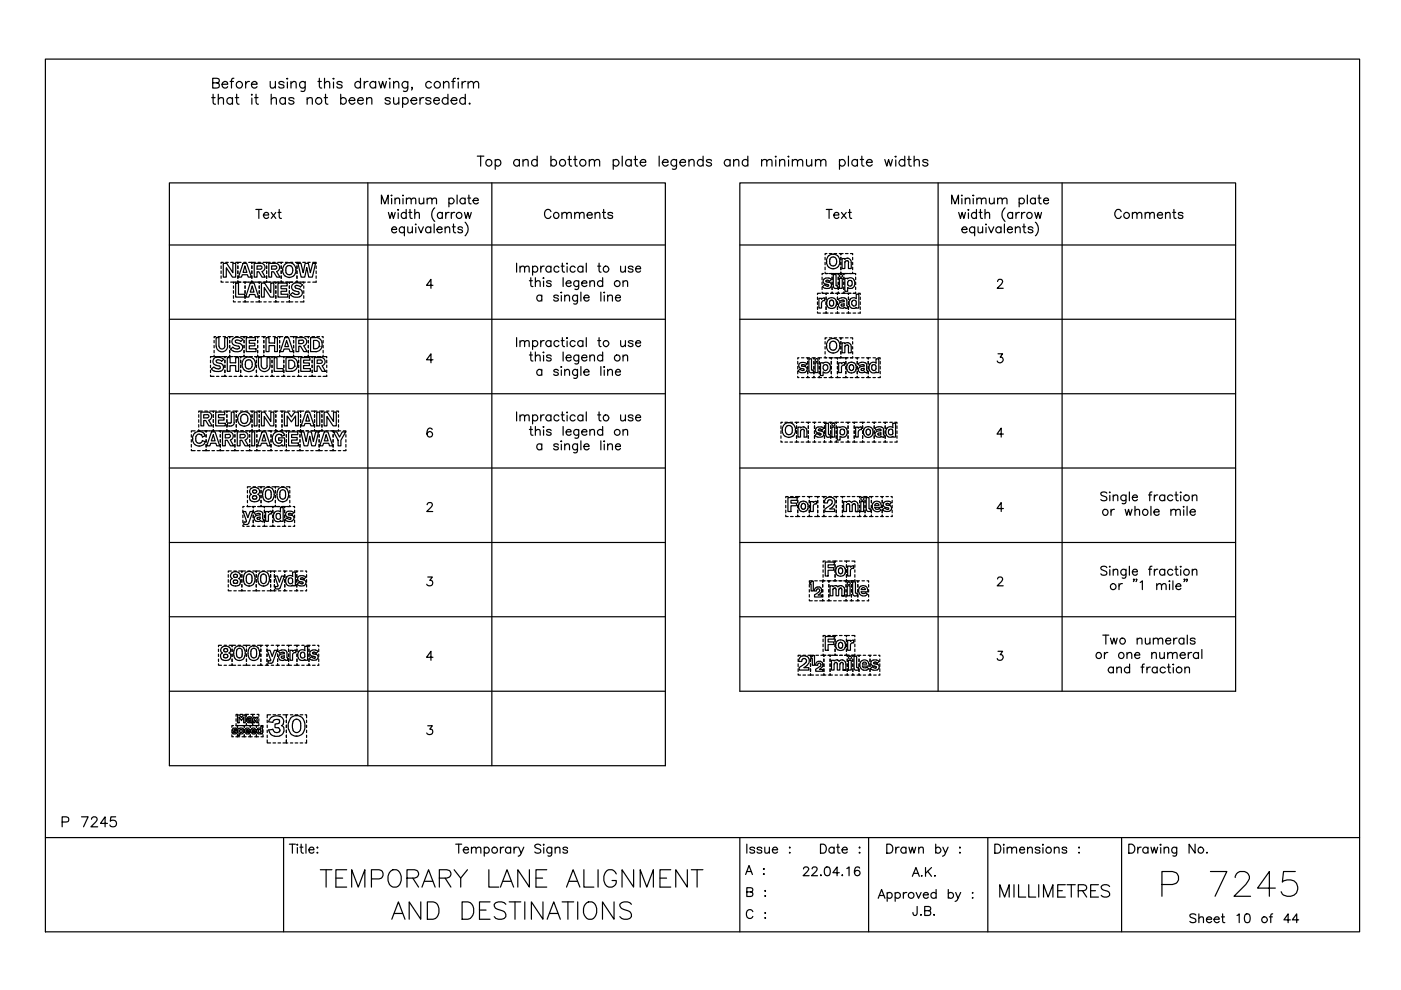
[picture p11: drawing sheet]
<svg xmlns="http://www.w3.org/2000/svg" width="297mm" height="210mm" viewBox="0 0 297 210" stroke-linecap="round" stroke-linejoin="round" font-family="sans-serif">
<g fill="none" stroke="#000" stroke-width=".25">
<path d="M9.6 12.5h278.7v185.1h-278.7zM45.1 17.6l1.2-.1 .2-.3-.1-.4-.4-.2h-.9v2.1l1.2-.1a.56 .56 0 0 0 .2-.6 .56 .56 0 0 0-.5-.4M45.2 20v1.7l.1 .3 .4 .1M46.3 20v2.1M47.1 17.9h1.2a.65 .65 0 0 0-.9-.6 .65 .65 0 0 0-.2 1.1 .64 .64 0 0 0 1.1 0M48.8 17.3h.7M49.6 16.6l-.4 .1-.1 .3v1.7M50.2 20v1.7l.1 .3 .4 .1M52.1 17.3v1.4M52.9 17.3a.73 .73 0 0 0-.8 .6M53.3 17.9h1.2a.65 .65 0 0 0-.9-.6 .65 .65 0 0 0-.2 1.1 .64 .64 0 0 0 1.1 0M53.4 20v.2z"/>
<path d="M54.3 20v1.7l.1 .3 .4 .1M57.3 17.3l.1 1.3 .5 .1 .5-.4M57.5 20v2.1M58.4 17.3v1.4M60.2 17.6a.64 .64 0 0 0-1.1 0l.1 .2 .9 .3 .1 .3a.64 .64 0 0 1-1.1 0M60.8 16.7h.2zM60.9 17.4v1.3M61.7 17.7l.5-.4 .5 .1 .1 1.3M61.7 17.3v1.4M64.7 17.3l-.1 1.9a.58 .58 0 0 1-.8 .1M64.7 17.6a.66 .66 0 0 0-1-.1 .66 .66 0 0 0 0 1 .66 .66 0 0 0 1-.1M67.4 17.3h.7"/>
<path d="M67.7 16.6v1.7l.1 .3 .4 .1M68.8 17.7l.5-.4 .5 .1 .1 1.3M68.8 16.6v2.1M69 20v1.7l.1 .3 .4 .1M70.7 16.6l.1 .1-.1 .1zM70.7 17.4v1.3M72.2 20v2.1M72.5 17.6a.64 .64 0 0 0-1.1 0l.1 .2 .9 .3 .1 .3a.64 .64 0 0 1-1.1 0M76.4 17.6a.66 .66 0 0 0-1-.1 .66 .66 0 0 0 0 1 .66 .66 0 0 0 1-.1M76.4 16.6v2.1M77.2 17.3v1.4M78 17.3a.73 .73 0 0 0-.8 .6"/>
<path d="M79.6 17.6a.68 .68 0 0 0-1-.1 .68 .68 0 0 0 0 1 .68 .68 0 0 0 1-.1M79.6 17.3v1.4M80.3 17.3l.4 1.4 .4-1.4 .4 1.4 .4-1.4M82.5 16.7h.2zM82.6 17.4v1.3M83.5 17.7l.5-.4 .4 .1 .2 1.3M83.5 17.3v1.4M86.5 17.3v1.6l-.2 .3a.58 .58 0 0 1-.8 .1M86.5 17.6a.68 .68 0 0 0-1.1-.1 .68 .68 0 0 0 0 1 .68 .68 0 0 0 1.1-.1M87.4 18.6h-.1h.1l-.1 .5M91.5 17.6a.66 .66 0 0 0-1-.1 .66 .66 0 0 0 0 1 .66 .66 0 0 0 1-.1M94 17.7l.5-.4 .6 .1 .1 1.3"/>
<path d="M94 17.3v1.4M95 20v2.1M95.8 17.3h.6M96.6 16.6l-.4 .1-.1 .3v1.7M97 16.7h.3zM97.2 17.4v1.3M98 17.3v1.4M98.7 20v2.1M98.8 17.3a.73 .73 0 0 0-.8 .6M99.2 17.7l.6-.4 .5 .1 .1 1.3M99.2 17.3v1.4M100.4 17.7l.5-.4 .5 .1 .1 1.3"/>
<path d="M35.9 38.8h105.2v123.5h-105.2zM44.9 20.7h.7M46.3 21.1a.73 .73 0 0 1 1-.3l.1 1.3M49.3 21a.66 .66 0 0 0-1-.1 .66 .66 0 0 0 0 1 .66 .66 0 0 0 1-.1M49.3 20.7v1.4M49.9 20.7h.7M53.4 20.8v1.3M54 20.7h.7M57.5 21.1a.73 .73 0 0 1 1-.3l.1 1.3M60.5 21a.66 .66 0 0 0-1-.1 .66 .66 0 0 0 0 1 .66 .66 0 0 0 1-.1M60.5 20.7v1.4M62.3 21a.64 .64 0 0 0-1.1 0l.3 .3 .5 .1 .3 .4a.64 .64 0 0 1-1.1 0"/>
<path d="M65.1 21.1a.73 .73 0 0 1 1-.3l.1 1.3M65.1 20.7v1.4M68.7 20.7h.7M72.2 21a.66 .66 0 0 1 1-.1 .66 .66 0 0 1 0 1 .66 .66 0 0 1-1-.1M74 21.3h1.2a.66 .66 0 0 0-1-.5 .66 .66 0 0 0 .1 1.2 .63 .63 0 0 0 .9-.2M75.8 21.3h1.2a.65 .65 0 0 0-.9-.5 .65 .65 0 0 0-.2 1 .64 .64 0 0 0 1.1 0M77.7 21.1a.73 .73 0 0 1 1.1-.3v1.3M77.7 20.7v1.4M78 38.8v123.5M82.7 21a.63 .63 0 0 0-1.1 0l.3 .3 .7 .2 .1 .3a.63 .63 0 0 1-1.1 0M83.5 20.7v1.3l.5 .1 .6-.4M84.6 20.7v1.4"/>
<path d="M85.4 21a.66 .66 0 0 1 .9-.1 .66 .66 0 0 1 0 1 .66 .66 0 0 1-.9-.1M85.4 20.7v2.1M87.1 21.3h1.3a.66 .66 0 0 0-1.1-.5 .66 .66 0 0 0 .1 1.2 .63 .63 0 0 0 1-.2M89 20.7v1.4M89.8 20.7a.65 .65 0 0 0-.8 .6M91.4 21a.64 .64 0 0 0-1.1 0l.3 .3 .5 .1 .3 .4a.64 .64 0 0 1-1.1 0M92 21.3h1.1a.65 .65 0 0 0-.9-.5 .65 .65 0 0 0-.2 1 .64 .64 0 0 0 1.1 0M95 21a.68 .68 0 0 0-1-.1 .68 .68 0 0 0 0 1 .68 .68 0 0 0 1-.1M95.6 21.3h1.3a.66 .66 0 0 0-1.1-.5 .66 .66 0 0 0 .1 1.2 .63 .63 0 0 0 1-.2M98.7 21a.66 .66 0 0 0-1-.1 .66 .66 0 0 0 0 1 .66 .66 0 0 0 1-.1M99.5 22h.2l-.1 .1zM101.2 33.1h1.4"/>
<path d="M101.9 33.1v2.1M104.3 38.8v123.5M105 34.1a.66 .66 0 0 1 1-.1 .66 .66 0 0 1 0 1 .66 .66 0 0 1-1-.1M105 33.8v2.1M110.1 34.1a.68 .68 0 0 0-1-.1 .68 .68 0 0 0 0 1 .68 .68 0 0 0 1-.1M110.1 33.8v1.4M110.9 34.2l.5-.4 .5 .1 .1 1.3M110.9 33.8v1.4M113.9 34.1a.66 .66 0 0 0-1-.1 .66 .66 0 0 0 0 1 .66 .66 0 0 0 1-.1M113.9 33.1v2.1M116.8 34.1a.66 .66 0 0 1 1-.1 .66 .66 0 0 1 0 1 .66 .66 0 0 1-1-.1M116.8 33.1v2.1"/>
<path d="M120.4 33.8h.7M120.7 33.1v1.7l.1 .3 .4 .1M121.6 33.8h.7M121.9 33.1v1.7l.1 .3 .4 .1M124.9 34.2l.5-.4 .5 .1 .1 1.3M124.9 33.8v1.4M126 34.2l.5-.4 .5 .1 .1 1.3M130 34.1a.68 .68 0 0 1 1-.1 .68 .68 0 0 1 0 1 .68 .68 0 0 1-1-.1M130 33.8v2.1M131.9 33.1v2.1M133.8 34.1a.66 .66 0 0 0-.9-.1 .66 .66 0 0 0 0 1 .66 .66 0 0 0 .9-.1M133.8 33.8v1.4"/>
<path d="M134.4 33.8h.7M134.7 33.1v1.7l.1 .3 .4 .1M135.7 34.4h1.2a.65 .65 0 0 0-.9-.5 .65 .65 0 0 0-.2 1 .64 .64 0 0 0 1.1 0M139.8 33.1v2.1M140.4 34.4h1.3a.66 .66 0 0 0-1.1-.5 .66 .66 0 0 0 .1 1.2 .63 .63 0 0 0 1-.2M143.4 33.8v1.9l-.3 .2-.5-.1M143.4 34.1a.66 .66 0 0 0-.9-.1 .66 .66 0 0 0 0 1 .66 .66 0 0 0 .9-.1M144.2 34.4h1.1a.65 .65 0 0 0-.9-.5 .65 .65 0 0 0-.2 1 .64 .64 0 0 0 1.1 0M146.1 34.2l.5-.4 .4 .1 .2 1.3M146.1 33.8v1.4M149.1 34.1a.68 .68 0 0 0-1-.1 .68 .68 0 0 0 0 1 .68 .68 0 0 0 1-.1M149.1 33.1v2.1"/>
<path d="M150.8 34.1a.63 .63 0 0 0-1.1 0l.3 .3 .8 .2v.3a.63 .63 0 0 1-1.1 0M154.8 34.1a.68 .68 0 0 0-1-.1 .68 .68 0 0 0 0 1 .68 .68 0 0 0 1-.1M154.8 33.8v1.4M155.5 34.2l.6-.4 .5 .1v1.3M155.5 33.8v1.4M156.9 38.8h105.1v107.8h-105.1zM158.6 34.1a.66 .66 0 0 0-1-.1 .66 .66 0 0 0 0 1 .66 .66 0 0 0 1-.1M158.6 33.1v2.1M161.5 34.2a.73 .73 0 0 1 1-.3l.1 1.3M161.5 33.8v1.4M162.6 34.2a.73 .73 0 0 1 1-.3l.1 1.3M164.4 33.2h.2l-.1 .1z"/>
<path d="M164.5 33.9v1.3M165.3 34.2a.73 .73 0 0 1 1-.3l.1 1.3M165.3 33.8v1.4M167.2 33.9v1.3M167.2 33.1v.2zM168 34.2l.5-.4 .5 .1 .1 1.3M168 33.8v1.4M169.1 34.2l.5-.4 .5 .1 .1 1.3M171 33.8l.1 1.3 .5 .1 .5-.4M172.1 33.8v1.4M172.9 34.2l.5-.4 .5 .1 .1 1.3M172.9 33.8v1.4"/>
<path d="M174 34.2l.5-.4 .5 .1 .1 1.3M178 34.1a.68 .68 0 0 1 1-.1 .68 .68 0 0 1 0 1 .68 .68 0 0 1-1-.1M178 33.8v2.1M179.9 33.1v2.1M181.8 34.1a.66 .66 0 0 0-1-.1 .66 .66 0 0 0 0 1 .66 .66 0 0 0 1-.1M181.8 33.8v1.4M182.4 33.8h.7M182.7 33.1v1.7l.1 .3 .4 .1M183.7 34.4h1.2a.66 .66 0 0 0-1-.5 .66 .66 0 0 0 .1 1.2 .63 .63 0 0 0 .9-.2M187.6 33.8l.4 1.4 .4-1.4 .4 1.4 .4-1.4M189.8 33.2h.2l-.1 .1zM189.9 33.9v1.3"/>
<path d="M191.8 34.1a.68 .68 0 0 0-1-.1 .68 .68 0 0 0 0 1 .68 .68 0 0 0 1-.1M191.8 33.1v2.1M192.4 33.8h.7M192.7 33.1v1.7l.1 .3 .4 .1M193.8 34.2a.73 .73 0 0 1 1-.3l.1 1.3M193.8 33.1v2.1M196.7 34.1a.64 .64 0 0 0-1.1 0l.3 .3 .5 .1 .3 .4a.64 .64 0 0 1-1.1 0M198.9 38.8v107.8M225.2 38.8v107.8M35.9 51.9h105.2M46.9 59.6v.2h.4M46.9 56.4v.5"/>
<path d="M46.9 57.4v.6M46.9 58.5v.5M47.3 55.8h.8l1.3 2v-2h.6v3h-.7l-1.3-2v2h-.7zM47.3 55.6h-.4v.3M47.9 55.6h.5M47.9 59.8h.5M48.9 55.6h.6M48.9 59.8h.6M49.9 59.8h-.4v.3M50 55.6h.4v.3v-.3h.7M50 59.8h1M50.4 56.4v.5"/>
<path d="M50.4 57.4v.6M50.4 58.5v.5M51.1 59.8h-.7v-.2v.2M51.5 55.8h.8l1 3h-.7l-.1-.5h-1.1l-.2 .5h-.6zM51.7 55.6h.5M51.7 59.8h.5M51.9 56.4l.4 1.3h-.8zM52.7 59.8h-.7v.3v-.3h-.5M52.7 55.6h.7v.3v-.3h.8M52.7 59.8h1M53.4 56.4v.5M53.4 57.4v.6"/>
<path d="M53.4 58.5v.5M54.2 59.8h-.8v-.2v.2M54.2 44.4h1.3M54.7 59.8h.5M54.7 55.6h.5M54.9 44.4v1.9M55.2 56.3a.36 .36 0 0 1 .4 .4 .36 .36 0 0 1-.4 .4h-.7v-.7h.7M55.4 59.8h-.4v.3v-.3h-.8M55.6 57.6a.91 .91 0 0 0 .6-1.1 .91 .91 0 0 0-.9-.7h-1.4v3h.6v-1.2h.4l.7 1.2h.6l-.6-1.2M55.8 55.6h.7v.3v-.3h.8M55.9 45.6h1.1v-.2a.6 .6 0 0 0-.9-.1 .6 .6 0 0 0 0 .9 .6 .6 0 0 0 .9-.2M56.5 56.4v.5"/>
<path d="M56.5 57.4v.6M56.5 58.5v.5M57 59.8h.5M57.3 59.8h-.8v-.2v.2h-.7M57.5 45l1 1.3M57.8 55.6h.5M57.8 59.8h.5M58.3 56.3a.36 .36 0 0 1 .4 .4 .36 .36 0 0 1-.4 .4h-.7v-.7h.7M58.5 45l-1 1.3M58.7 57.6a.91 .91 0 0 0 .6-1.1 .91 .91 0 0 0-.9-.7h-1.4v3h.6v-1.2h.4l.7 1.2h.7l-.8-1.2M58.9 59.8h1.3M58.9 55.6h.7v.3v-.3h.4"/>
<path d="M58.9 45h.7M59.1 59.8h-.6v.3v-.3h-.4M59.2 44.4v1.5l.1 .3 .4 .1M59.6 56.4v.5M59.6 57.4v.6M59.6 58.5v.5M59.9 57.4l.2 .6 .3 .5M60 57.1v.3M60 59.8h-.4v-.2v.2M60.4 58.5l.9 .3M60.5 59.8h.5M60.5 55.6h.5"/>
<path d="M60.6 57.3a.77 .77 0 0 0 .2 .8 .77 .77 0 0 0 .9 .1M61.2 58.8h.2M61.6 59.8h.5h-.7v.3v-.3h-.7M61.6 55.6h.5M61.7 56.4l.2 .2 .2 .7M61.7 56.4a.77 .77 0 0 0-.9 .1 .77 .77 0 0 0-.2 .8M62.1 57.3l-.2 .6-.2 .3M62.2 58.5l-.8 .3M62.5 60l-.2 .1a.84 .84 0 0 0-.2 1.4M62.6 59.8h.5M62.6 55.6h.4v.3v-.3h.7M62.7 57.1v.3"/>
<path d="M62.8 57.2a1.42 1.42 0 0 0-1.5-1.5 1.42 1.42 0 0 0-1.4 1.5M62.8 57.4l-.2 .6-.4 .5M63 59.8v-.2v.2h1.4v.3M63 56.4v.5M63 57.4v.6M63 58.5v.5M63.2 55.8h.6l.5 2 .4-2h.7l.4 2 .5-2h.6l-.7 3h-.7l-.5-2.1-.4 2.1h-.7zM64.2 55.6h.5M64.2 59.8h.5M65.2 59.8h.6M65.2 55.6h.6M66.3 55.6h.7v.3"/>
<path d="M67 59.6v.2h-.7M67 56.4v.5M67 57.4v.6M67 58.5v.5M80.9 43.2v-1.8l.7 1.8 .7-1.8v1.8M82.4 45l.3 1.3 .4-1.3 .3 1.3 .4-1.3M83 41.4v.1zM83 48.6h1.1a.55 .55 0 0 0-.6-.5 .55 .55 0 0 0-.5 .7 .57 .57 0 0 0 .4 .6 .57 .57 0 0 0 .7-.3M83 42.1v1.1M83.7 42.3l.5-.3 .4 .1 .1 1.1M83.7 42v1.2M84.4 45.1v1.2"/>
<path d="M84.4 44.4v.2zM85.4 41.4v.1zM85.4 42.1v1.1M85.7 48.4a.61 .61 0 0 0-.9-.1 .61 .61 0 0 0 0 .9 .61 .61 0 0 0 .9-.1M85.7 48.1v1.9M86.1 45.3a.59 .59 0 0 0-.8-.1 .59 .59 0 0 0 0 .9 .59 .59 0 0 0 .8-.1M86.1 44.4v1.9M86.2 42.3l.4-.3 .5 .1 .1 1.1M86.2 42v1.2M86.5 48.1v1.2a.63 .63 0 0 0 .9-.3M86.7 45h.6M86.9 44.4v1.5l.1 .3 .4 .1"/>
<path d="M87.2 42.3l.4-.3 .5 .1 .1 1.1M87.4 48.1v1.3M87.9 45.4l.5-.4 .4 .1 .1 1.2M87.9 44.4v1.9M88.2 48.2v1.2M88.2 47.5v.2zM88.7 48.1l.6 1.3 .5-1.3M88.9 42l.1 1.1 .4 .1 .4-.3M89.8 42v1.2M90.6 42.3l.4-.3 .5 .1 .1 1.1M90.6 42v1.2M91.3 48.4a.61 .61 0 0 0-.9-.1 .61 .61 0 0 0 0 .9 .61 .61 0 0 0 .9-.1"/>
<path d="M91.3 48.1v1.3M91.6 42.3a.63 .63 0 0 1 .9-.2l.1 1.1M92 47.5v1.9M92.2 44.1a1.93 1.93 0 0 0 0 2.8M92.6 48.6h1.1a.58 .58 0 0 0-.8-.5 .58 .58 0 0 0-.1 1 .57 .57 0 0 0 .9 0M93.8 45.3a.59 .59 0 0 0-.9-.1 .59 .59 0 0 0 0 .9 .59 .59 0 0 0 .9-.1M93.8 45v1.3M94.4 48.5l.4-.4 .5 .1v1.2M94.4 48.1v1.3M94.5 45v1.3M95.2 42.2a.61 .61 0 0 1 .9 0 .61 .61 0 0 1 0 .9 .61 .61 0 0 1-.9-.1M95.2 42v1.9"/>
<path d="M95.2 45a.58 .58 0 0 0-.7 .6M95.7 45v1.3M95.9 48.1h.6M96.2 47.5v1.5l.1 .3 .3 .1M96.4 45a.58 .58 0 0 0-.7 .6M96.9 41.4v1.8M98.1 48.4a.53 .53 0 0 0-.5-.3 .53 .53 0 0 0-.5 .3l.2 .2 .7 .2 .1 .3a.57 .57 0 0 1-1 0M98.5 45l.3 1.3 .4-1.3 .3 1.3 .4-1.3M98.6 42.2a.61 .61 0 0 0-.9 0 .61 .61 0 0 0 0 .9 .61 .61 0 0 0 .9-.1M98.6 47.1a1.93 1.93 0 0 1 0 2.9M98.6 42v1.2M99.2 42h.6"/>
<path d="M99.4 41.4v1.5l.1 .2 .4 .1M100.3 42.5h1.1a.59 .59 0 0 0-.6-.5 .59 .59 0 0 0-.6 .6 .59 .59 0 0 0 .6 .6l.6-.2M109.5 55.8v1.9M110.3 56.8l.4-.4 .4 .1 .1 1.2M110.3 56.4v1.3M111.2 56.8l.5-.4 .4 .1 .1 1.2M112.2 59.5h.7M112.5 58.9v1.5l.1 .3h.4M112.9 56.7a.61 .61 0 0 1 .9-.1 .61 .61 0 0 1 0 .9 .61 .61 0 0 1-.9-.1M112.9 56.4v1.9M113.5 59.9l.3-.3a.44 .44 0 0 1 .7 .3v.8M113.5 58.9v1.8"/>
<path d="M114.7 56.4v1.3M115.2 59.6v1.1M115.2 58.9v.2zM115.4 56.4a.58 .58 0 0 0-.7 .6M116.8 44.9a.69 .69 0 0 0-.8-.5 .69 .69 0 0 0-.5 .7 .85 .85 0 0 0 .1 .9 .85 .85 0 0 0 1 .2l.2-.4M116.8 56.7a.61 .61 0 0 0-.9-.1 .61 .61 0 0 0 0 .9 .61 .61 0 0 0 .9-.1M116.8 56.4v1.3M116.9 59.8a.57 .57 0 0 0-1 0l.2 .2 .5 .1 .3 .4a.57 .57 0 0 1-1 0M118.5 56.7a.59 .59 0 0 0-.9-.1 .59 .59 0 0 0 0 .9 .59 .59 0 0 0 .9-.1M119 56.4h.6M119.1 45.4l.5-.4 .5 .1 .1 1.2M119.1 45v1.3"/>
<path d="M119.2 55.8v1.5l.2 .3 .3 .1M119.4 58.9v1.8M120.2 45.4l.4-.4 .4 .1 .1 1.2M120.2 56.5v1.2M120.2 55.8v.2zM121.8 45.4l.5-.4 .5 .1 .1 1.2M121.8 45v1.3M121.9 56.7a.59 .59 0 0 0-.8-.1 .59 .59 0 0 0 0 .9 .59 .59 0 0 0 .8-.1M122.7 59.5v1.5a.49 .49 0 0 1-.3 .4 .49 .49 0 0 1-.5-.1M122.7 59.8a.59 .59 0 0 0-.9-.1 .59 .59 0 0 0 0 .9 .59 .59 0 0 0 .9-.1M122.9 45.4l.4-.4 .5 .1v1.2M123.6 56.7a.61 .61 0 0 0-.9-.1 .61 .61 0 0 0 0 .9 .61 .61 0 0 0 .9-.1"/>
<path d="M123.6 56.4v1.3M124.3 55.8v1.9M124.5 45.6h1.1a.58 .58 0 0 0-.8-.5 .58 .58 0 0 0-.2 .9 .57 .57 0 0 0 1 0M125.1 59.9l.4-.4 .5 .1v1.1M125.1 59.5v1.2M126.2 45.4l.4-.4 .5 .1 .1 1.2M126.2 45v1.3M126.7 56.4h.7M127 55.8v1.5l.1 .3 .3 .1M127.7 45h.7M127.8 59.8a.61 .61 0 0 0-.9-.1 .61 .61 0 0 0 0 .9 .61 .61 0 0 0 .9-.1M127.8 58.9v1.8"/>
<path d="M128 44.4v1.5l.1 .3 .4 .1M129.9 45.3a.62 .62 0 0 0-1 0l.1 .2 .8 .3 .1 .2a.57 .57 0 0 1-1 0M131.6 56.4l.1 1.2 .4 .1 .5-.4M132.1 59.9a.63 .63 0 0 1 .9-.3l.1 1.1M132.1 59.5v1.2M132.6 56.4v1.3M134.2 56.7a.57 .57 0 0 0-1 0l.3 .3 .5 .1a.33 .33 0 0 1 .1 .5 .7 .7 0 0 1-.9-.2M134.8 57h1a.55 .55 0 0 0-.6-.6 .55 .55 0 0 0-.4 .8 .57 .57 0 0 0 .4 .5 .57 .57 0 0 0 .6-.3M156.9 51.9h105.1M174.3 58.8v.5M174.3 59.8v.5M174.6 59.9l.2 .3 .5 .1"/>
<path d="M174.6 58h-.3v.3M174.6 59.2v.7M174.9 57.7v.3h.4M174.9 54.6v.5M174.9 55.6v.5M174.9 56.6v.6M175.1 58h.5M175.1 59.7l.6 .1M175.1 59.5l.1 .2M175.2 44.4h1.2M175.3 55.3v.2M175.3 53.8h-.4v.2"/>
<path d="M175.3 59.4l-.2 .1M175.4 59.4h.2M175.6 59.4l.3 .2M175.7 59.8h.1M175.7 54.2l-.3 .5-.2 .6M175.7 59l.6 .2-.4 .4M175.7 59h-.6l-.4 .2M175.8 59.8a.68 .68 0 0 1 .5 .6 .68 .68 0 0 1-.4 .7M175.8 44.4v1.9M175.8 58h.5M175.8 53.8h.5M175.9 55.9a.73 .73 0 0 0 .7 .5 .73 .73 0 0 0 .7-.5"/>
<path d="M176 55v.9M176.4 58.8v.5M176.4 59.8v.5M176.8 45.6h1.1v-.2a.62 .62 0 0 0-.9-.2 .62 .62 0 0 0-.2 .9 .62 .62 0 0 0 .9 .1l.2-.2M176.8 58h-.4v.3v-.3h-.2M176.9 58h.5M176.9 53.8h.5M177.3 55a.73 .73 0 0 0-.7-.5 .73 .73 0 0 0-.7 .5M177.3 55v.9M177.6 54.2a1.45 1.45 0 0 0-1.9 0M177.6 54.2a1.57 1.57 0 0 1 .4 1.9 1.57 1.57 0 0 1-1.7 .8l-.8-.5-.3-.9M177.7 58.8v.5"/>
<path d="M177.7 59.8v.5M177.9 53.8h.4v.2v-.2h.4M177.9 58h.4v-.3v.3h.4M178 59h.6v2.1h-.6zM178.1 58h-.4v.3v-.3h-.4M178.3 54.6v.5M178.3 55.6v.5M178.3 56.6v.6M178.4 45l1 1.3M178.9 58.8v.5M178.9 59.8v.5M179.1 55v-.2h-.6v2.1h.6v-1.4l.3-.2h.3"/>
<path d="M179.1 54.9a.82 .82 0 0 1 .9-.1 .82 .82 0 0 1 .5 .9v1.2h-.6v-1.2M179.3 53.8h.5M179.3 58h.5M179.4 58h-.5v.3v-.3h-.3M179.4 45l-1 1.3M179.7 59.1a.95 .95 0 0 1 1.3 .1M179.7 59.1v-.1h-.6v2.8h.6v-.8M179.8 55.3l.1 .4M179.8 45h.7M180.1 44.4v1.5l.1 .3 .4 .1M180.3 53.8h.5v.2M180.6 59.7h.1"/>
<path d="M180.6 59.6l-.1-.1a.46 .46 0 0 0-.7 .3M180.6 59.7a.55 .55 0 0 1-.1 .9 .55 .55 0 0 1-.8-.3v-.5M180.8 57.7v.3h-.9M180.8 54.6v.5M180.8 55.6v.5M180.8 56.6v.6M180.9 58h.5v.3M181 59.2l.1 .3M181.1 59.4a1.06 1.06 0 0 1 0 1.3 1.06 1.06 0 0 1-1.3 .3h-.1M181.4 58.8v.5M181.4 59.8v.5M201.8 43.2v-1.8l.7 1.8 .7-1.8v1.8"/>
<path d="M203.3 45l.3 1.3 .4-1.3 .4 1.3 .3-1.3M203.9 41.4v.1zM203.9 48.6h1.1a.6 .6 0 0 0-.8-.5 .6 .6 0 0 0-.2 1 .62 .62 0 0 0 1 0M203.9 42.1v1.1M204.7 42.3a.63 .63 0 0 1 .8-.2l.1 1.1M204.7 42v1.2M205.3 45.1v1.2M205.3 44.4v.2zM206.3 42.1v1.1M206.3 41.4h.2l-.2 .1zM206.6 48.4a.61 .61 0 0 0-.9-.1 .61 .61 0 0 0 0 .9 .61 .61 0 0 0 .9-.1M206.6 48.1v1.9"/>
<path d="M207 45.3a.59 .59 0 0 0-.8-.1 .59 .59 0 0 0 0 .9 .59 .59 0 0 0 .8-.1M207 44.4v1.9M207.1 42.3l.4-.3 .5 .1 .1 1.1M207.1 42v1.2M207.4 48.1v1.2l.5 .1 .4-.4M207.6 45h.6M207.9 44.4v1.5l.1 .3 .3 .1M208.1 42.3a.63 .63 0 0 1 .9-.2l.1 1.1M208.3 48.1v1.3M208.8 45.4l.5-.4 .4 .1 .1 1.2M208.8 44.4v1.9M209.1 48.2v1.2"/>
<path d="M209.1 47.5v.2zM209.6 48.1l.6 1.3 .5-1.3M209.8 42l.1 1.1 .4 .1 .5-.3M210.8 42v1.2M211.5 42.3l.4-.3 .5 .1 .1 1.1M211.5 59.7l.4-.5h.3l.3 .2a.61 .61 0 0 1-.2 .8l-.9 .9h1.3M211.5 42v1.2M212.2 48.4a.61 .61 0 0 0-.9-.1 .61 .61 0 0 0 0 .9 .61 .61 0 0 0 .9-.1M212.2 48.1v1.3M212.5 42.3l.3-.2a.44 .44 0 0 1 .7 .2v.9M213 47.5v1.9M213.1 44.1a1.93 1.93 0 0 0 0 2.8"/>
<path d="M213.6 48.6h1a.55 .55 0 0 0-.6-.5 .55 .55 0 0 0-.4 .7 .57 .57 0 0 0 .4 .6 .57 .57 0 0 0 .6-.3M214.7 45.3a.59 .59 0 0 0-.9-.1 .59 .59 0 0 0 0 .9 .59 .59 0 0 0 .9-.1M214.7 45v1.3M215.3 48.5l.4-.4 .5 .1 .1 1.2M215.3 48.1v1.3M215.4 45v1.3M216.1 42.2a.61 .61 0 0 1 .9 0 .61 .61 0 0 1 0 .9 .61 .61 0 0 1-.9-.1M216.1 42v1.9M216.1 45a.63 .63 0 0 0-.7 .6M216.6 45v1.3M216.8 48.1h.6M217.1 47.5v1.5l.1 .3 .3 .1"/>
<path d="M217.3 45a.63 .63 0 0 0-.7 .6M217.8 41.4v1.8M219 48.4a.57 .57 0 0 0-1 0l.1 .2 .8 .2 .1 .3a.62 .62 0 0 1-1 0M219.4 45l.4 1.3 .3-1.3 .4 1.3 .3-1.3M219.5 42.2a.59 .59 0 0 0-.9 0 .59 .59 0 0 0 0 .8 .59 .59 0 0 0 .9 0M219.5 47.1a1.93 1.93 0 0 1 0 2.9M219.5 42v1.2M220.1 42h.6M220.3 41.4v1.5l.1 .2 .4 .1M221.2 42.5h1.1a.57 .57 0 0 0-.8-.5 .57 .57 0 0 0-.2 1 .57 .57 0 0 0 1 0M237.7 44.9a.69 .69 0 0 0-.8-.5 .69 .69 0 0 0-.5 .7v.5a.69 .69 0 0 0 .5 .7 .69 .69 0 0 0 .8-.5M240.1 45.4l.4-.4 .5 .1 .1 1.2"/>
<path d="M240.1 45v1.3M241.1 45.4l.4-.4 .4 .1 .2 1.2M242.8 45.4l.4-.4 .5 .1 .1 1.2M242.8 45v1.3M243.8 45.4l.4-.4 .5 .1v1.2M245.4 45.6h1.1a.58 .58 0 0 0-.8-.5 .58 .58 0 0 0-.2 .9 .57 .57 0 0 0 1 0M247.1 45.4l.4-.4 .5 .1 .1 1.2M247.1 45v1.3M248.6 45h.7M248.9 44.4v1.5l.1 .3 .4 .1M250.8 45.3a.57 .57 0 0 0-1 0l.1 .2 .8 .3 .1 .2a.53 .53 0 0 1-.5 .3 .53 .53 0 0 1-.5-.3M35.9 67.7h105.2"/>
<path d="M44.6 79.5v.3h.8M44.6 76.4v.5M44.6 77.4v.5M44.6 78.5v.5M45.3 77.9l-.5 .3 .6 .5M45.4 77.8l.3 .3M45.4 75.3v.3h.3M45.4 75.6h-.8v.3M45.4 72.2v.5M45.4 73.2v.5M45.4 74.3v.5M45.7 78.1l.6 .1"/>
<path d="M45.7 71.4h-.3v.2M45.8 77.5l.7 .1M45.8 75.8l.7-.1 .6 .3 .3 .2-.4 .4M45.8 75.7a.86 .86 0 0 0-.6 .9 .86 .86 0 0 0 .6 .8M45.9 76.5a.81 .81 0 0 1 1.1 .1M45.9 73.4a1.21 1.21 0 0 0 1.2 1.2 1.21 1.21 0 0 0 1.2-1.2M45.9 76.5l.1 .3M45.9 79.8h.5M45.9 75.6h.9M45.9 76.9l.8 .1M46.2 71.4h.6M46.4 73.4v-1.8h-.6v1.8"/>
<path d="M46.5 73.4a.61 .61 0 0 0 .6 .6 .61 .61 0 0 0 .6-.6M46.5 77.6l.2 .3-.4 .3M46.7 77a.93 .93 0 0 1 .7 1.2 .93 .93 0 0 1-1.3 .6l-.7-.1M47.3 75.6h.5M47.3 71.4h.5M47.6 73.4v-1.8h.6v1.8M47.7 76.4v.5M47.7 77.4v.5M47.7 78.5v.5M48.1 75.6h-.4v.3v-.3h-.7M48.1 79.8h-.4v-.3v.3h-.7M48.2 75.8h.6v1.1h1.2v-1.1h.6v2.9h-.6v-1.2h-1.2v1.2h-.6z"/>
<path d="M48.4 75.6h.7M48.6 79.8h.5M48.7 75.6v-.3v.3h.7M48.7 72.2v.5M48.7 73.2v.5M48.7 74.3v.5M48.9 74l.9 .6 1-.1M49.4 73.6a1.08 1.08 0 0 0 1.3 .3M49.4 73.6l-.5 .4M49.4 71.4h-.7v.2v-.2h-.3M49.5 63.8v.2h.4M49.5 60.6v.5"/>
<path d="M49.5 61.6v.6M49.5 62.7v.5M49.6 75.6h.9M49.6 79.8h.6M49.8 73.2l.7 .2M49.9 72.3l.2 .3M50 71.4h.5M50 60h.6v2.4h1.3v.6h-1.9zM50 72.6l.7 .2M50.3 72.1l-.4 .2M50.5 64h.5M50.5 73.4l.3 .2-.1 .3"/>
<path d="M50.7 72.8l.6 .4M51 75.6h.7v-.3v.3h.7M51 76.4v.5M51 77.4v.5M51 78.5v.5M51.3 77.4l.2 .6 .3 .5M51.3 73.2l.1 .8-.6 .5M51.4 77.1v.2M51.4 79.8h-.4v-.3v.3h-.3M51.4 75.6h-.4v.3v-.3h-.3M51.5 72l-.4 .4-.8-.3M51.5 72a1.29 1.29 0 0 0-1.3-.5 1.29 1.29 0 0 0-1 1 .79 .79 0 0 0 .6 .7"/>
<path d="M51.7 72.2v.5M51.7 73.2v.5M51.7 74.3v.5M51.9 75.6h.5M51.9 79.8h.5M52 60.6v.5M52 61.6v.6M52 62.7v.5M52 77.3a.77 .77 0 0 0 .2 .8 .77 .77 0 0 0 .9 0M52.2 71.6h2v.6h-1.4v.6h1.2v.5h-1.2v.7h1.5v.5h-2.1zM52.4 71.4h-.7v.2v-.2h-.7M52.7 64h-.7v-.2v.2h-.5"/>
<path d="M52.9 75.6h.6M52.9 71.4h.5M53 79.8h.5M53.1 60h.8l.9 3h-.6l-.2-.6h-1.1l-.1 .6h-.7zM53.1 76.4l.2 .2 .2 .7M53.1 76.4a.77 .77 0 0 0-.9 0 .77 .77 0 0 0-.2 .9M53.2 64h.5M53.5 77.3l-.2 .6-.2 .2M53.5 60.7l.4 1.2h-.8zM53.6 78.5a1.45 1.45 0 0 1-1.8 0M54.1 77.1v.2M54.2 77.1a1.42 1.42 0 0 0-1.5-1.4 1.42 1.42 0 0 0-1.4 1.4"/>
<path d="M54.2 77.4l-.2 .6-.3 .5M54.4 76.4v.5M54.4 77.4v.5M54.4 78.5v.5M54.6 72.2v.5M54.6 73.2v.5M54.6 74.3v.5M54.7 79.8h-.3v-.3v.3h-.4M54.7 75.6h-.3v.3v-.3h-.4h.6v-.3v.3h.4M54.8 77.6a1.21 1.21 0 0 0 1.2 1.2 1.21 1.21 0 0 0 1.2-1.2v-1.8h-.6v1.8M55 60.6v.5M55 61.6v.6"/>
<path d="M55 62.7v.5M55 71.4h-.4v.2v-.2h-.6M55.2 75.6h.7v-.3v.3h1.8v.3v-.3h.4M55.2 79.8h.6M55.4 77.6v-1.8h-.6v1.8M55.4 60h.7l1.3 2v-2h.7v3h-.8l-1.3-2v2h-.6zM55.4 77.6a.61 .61 0 0 0 .6 .6 .61 .61 0 0 0 .7-.6M55.4 64h-.4v-.2v.2h-.8M55.9 72.2v.5M55.9 73.2v.5M55.9 74.3v.5M55.9 64h.5"/>
<path d="M56.3 71.4h-.4v.2v-.2h-.4M56.3 79.8h.5M56.4 71.6h.6v1.1h1.2v-1.1h.6v2.9h-.6v-1.2h-1.2v1.2h-.6zM56.8 71.4h.5M57 64h.5M57.7 76.4v.5M57.7 77.4v.5M57.7 78.5v.5M57.9 75.6h.5M57.9 71.4h.5M58.1 79.8h-.4v-.3v.3h-.4M58.1 75.8h.6v2.3h1.3v.6h-1.9z"/>
<path d="M58.5 60.6v.5M58.5 61.6v.6M58.5 62.7v.5M58.6 79.8h.6M58.6 75.6h.7v-.3v.3h.7M58.9 60h2v.6h-1.3v.6h1.2v.6h-1.2v.6h1.4v.6h-2.1zM59.1 64h-.6v-.2v.2h-.4M59.3 72.2v.5M59.3 73.2v.5M59.3 74.3v.5M59.7 64h.5M60 71.4h-.7v.2v-.2h-.4"/>
<path d="M60.2 76.4v.5M60.2 77.4v.5M60.2 78.5v.5M60.4 71.6h.8l1 2.9h-.7l-.2-.5h-1.1l-.2 .5h-.6zM60.4 79.8h-.2v-.3v.3h-.5M60.4 75.6h-.2v.3v-.3h-.5M60.5 75.6h1M60.5 71.4h.5M60.6 75.8a2.05 2.05 0 0 1 2.1 .4 1.52 1.52 0 0 1 .3 1.6 1.52 1.52 0 0 1-1.2 .9h-1.2zM60.8 72.2l.4 1.3h-.8zM60.9 79.8h.6M61.4 60.6v.5"/>
<path d="M61.4 61.6v.6M61.4 62.7v.5M61.5 62.4l.7 .5M61.6 75.6h.9M61.7 78.7h.1M62 79.8h.5M62 62.1l-.5 .4M62.1 62.1l.3 .2M62.1 64h-.7v-.2v.2h-.7M62.1 62.9l.7 .1 .7-.1M62.2 61.5l.3 .2M62.2 75.6v-.3v.3h1.1v.3v-.3h.6"/>
<path d="M62.2 72.2v.5M62.2 73.2v.5M62.2 74.3v.5M62.4 77.6h.1M62.5 77.6a.94 .94 0 0 0-.2-1 .94 .94 0 0 0-1.1-.2v1.7a.92 .92 0 0 0 1.2-.5M62.5 61.7l.7 .1M62.5 60h.7l.7 .2 .2 .2-.4 .4M62.6 60.7l.1 .3M62.6 64h.5M62.7 61.1l.7 .2M62.9 60.5l.8 .3M63 60.5l-.4 .2"/>
<path d="M63 71.4h-.8v.2v-.2h-.6M63.2 61.8l.2 .2-.1 .3M63.3 76.4v.5M63.3 77.4v.5M63.3 78.5v.5M63.3 62.3l-.4 .1-.5-.1M63.4 61.2l.2 .1M63.6 71.4h.5M63.6 75.6h.5M63.6 61.3l.4 .4M63.8 75.8h1.9v.6h-1.3v.6h1.2v.5h-1.2v.6h1.4v.6h-2zM63.9 79.8h-.6v-.3v.3h-.3"/>
<path d="M64 61.6v.8l-.5 .5M64 72.1h-.7v.8h.7M64 72.1a.36 .36 0 0 1 .4 .4 .36 .36 0 0 1-.4 .3M64.1 71.6h-1.3v2.9h.5v-1.1h.4l.7 1.1h.7l-.7-1.2M64.1 71.5a.91 .91 0 0 1 .9 .8 .91 .91 0 0 1-.6 1M64.4 63.8v.2h-.7M64.4 60.6v.5M64.4 61.6v.6M64.4 62.7v.5M64.5 75.6h.9v-.3v.3h.2M64.5 79.8h.5M65.4 72.2v.5"/>
<path d="M65.4 73.2v.5M65.4 74.3v.5M65.6 71.4h-.2v.2v-.2h-.8M66.1 71.4h.6M66.1 75.6h.6M66.2 76.4v.5M66.2 77.4v.5M66.2 78.5v.5M66.6 75.8h1.4a.91 .91 0 0 1 .9 .7 .91 .91 0 0 1-.6 1l.7 1.2h-.7l-.7-1.1h-.4v1.1h-.6zM66.9 79.8h-.7v-.3v.3h-.7M66.9 74.5h.1M66.9 71.6h-1.1v2.9h1.1"/>
<path d="M66.9 75.6h-.7v.3v-.3h-.7M67 71.5a1.33 1.33 0 0 1 1.3 1.1M67.2 71.4h.5M67.2 75.6h.8M67.5 79.8h.5M67.7 73.4a.91 .91 0 0 0-.2-1 .91 .91 0 0 0-1-.2v1.8h.5M67.7 73.4h.1M67.7 73.4l-.2 .3-.5 .2M68 76.3h-.8v.7h.8M68 76.3a.36 .36 0 0 1 .3 .4 .36 .36 0 0 1-.3 .3M68.3 75.6h.2M68.3 71.4h.2v.2"/>
<path d="M68.3 72.6a1.44 1.44 0 0 1-1.3 1.9M68.5 72.2v.5M68.5 73.2v.5M68.5 74.3v.5M68.5 75.3v.3M68.5 75.6h.8v.3M69.3 79.5v.3h-.8M69.3 76.4v.5M69.3 77.4v.5M69.3 78.5v.5M91.8 60.5h-1.4l1-1.3v1.9M91.8 76.3h-1.4l1-1.3v1.9"/>
<path d="M109.5 71.6v1.9M110.3 72.6l.4-.4 .4 .1 .1 1.2M110.3 72.2v1.3M111.2 72.6a.63 .63 0 0 1 .9-.3l.1 1.2M112.2 75.3h.7M112.5 74.6v1.6l.1 .3h.4M112.9 72.5a.61 .61 0 0 1 .9-.1 .61 .61 0 0 1 0 .9 .61 .61 0 0 1-.9-.1M112.9 72.2v1.9M113.5 75.6l.5-.3 .4 .1 .1 1.1M113.5 74.6v1.9M114.7 72.2v1.3M114.9 62.8a.59 .59 0 0 0-.9-.1 .59 .59 0 0 0 0 .9 .59 .59 0 0 0 .9-.1"/>
<path d="M114.9 78.6a.59 .59 0 0 0-.9-.1 .59 .59 0 0 0 0 .9 .59 .59 0 0 0 .9-.1M114.9 62.6v1.2M114.9 78.3v1.3M115.2 75.4v1.1M115.2 74.6v.2zM115.4 72.2a.59 .59 0 0 0-.7 .5M116.8 72.5a.61 .61 0 0 0-.9-.1 .61 .61 0 0 0 0 .9 .61 .61 0 0 0 .9-.1M116.8 72.2v1.3M116.9 75.5a.57 .57 0 0 0-1 0l.1 .2 .6 .2a.33 .33 0 0 1 .2 .6 .63 .63 0 0 1-.9-.2M118.4 62.8a.57 .57 0 0 0-1 0l.1 .2 .8 .3 .1 .2a.53 .53 0 0 1-.5 .4 .53 .53 0 0 1-.5-.4M118.4 78.6a.53 .53 0 0 0-.5-.3 .53 .53 0 0 0-.5 .3l.3 .3 .4 .1 .3 .3a.57 .57 0 0 1-1 0M118.5 72.5a.59 .59 0 0 0-.9-.1 .59 .59 0 0 0 0 .9 .59 .59 0 0 0 .9-.1"/>
<path d="M119 72.2h.6M119 62.7v1.1M119 78.4v1.2M119 61.9v.2zM119 77.7v.2zM119.2 71.6v1.5l.2 .3 .3 .1M119.4 74.6v1.9M119.7 62.9l.5-.3 .4 .1 .1 1.1M119.7 78.7l.5-.4 .4 .1 .1 1.2M119.7 62.6v1.2M119.7 78.3v1.3M120 60h1.1a.57 .57 0 0 0-.8-.4 .57 .57 0 0 0-.2 .9 .57 .57 0 0 0 1 0"/>
<path d="M120 75.8h1.1v-.2a.62 .62 0 0 0-.9-.2 .62 .62 0 0 0-.2 .9 .62 .62 0 0 0 .9 .2l.2-.2M120.2 72.3v1.2M120.2 71.6v.2zM121.9 72.5a.59 .59 0 0 0-.8-.1 .59 .59 0 0 0 0 .9 .59 .59 0 0 0 .8-.1M122.4 62.6v1.7l-.3 .2-.5-.1M122.4 62.8a.59 .59 0 0 0-.8-.1 .59 .59 0 0 0 0 .9 .59 .59 0 0 0 .8-.1M122.4 78.3v1.8l-.3 .1-.5-.1M122.4 78.6a.59 .59 0 0 0-.8-.1 .59 .59 0 0 0 0 .9 .59 .59 0 0 0 .8-.1M122.7 75.3l-.1 1.7-.2 .2-.5-.1M122.7 75.5a.6 .6 0 0 0-.9 0 .6 .6 0 0 0 0 .8 .6 .6 0 0 0 .9 0M123.2 61.9v1.9M123.2 77.7v1.9"/>
<path d="M123.3 60h1.1a.61 .61 0 0 0-.7-.4 .61 .61 0 0 0-.4 .8 .61 .61 0 0 0 .8 .3l.3-.2M123.3 75.8h1.1a.6 .6 0 0 0-.8-.5 .6 .6 0 0 0-.2 1 .62 .62 0 0 0 1 0M123.6 72.5a.61 .61 0 0 0-.9-.1 .61 .61 0 0 0 0 .9 .61 .61 0 0 0 .9-.1M123.6 72.2v1.3M123.8 63.1h1.1a.58 .58 0 0 0-.8-.5 .58 .58 0 0 0-.2 .9 .57 .57 0 0 0 1 0M123.8 78.9h1.1a.6 .6 0 0 0-.8-.5 .6 .6 0 0 0-.2 .9 .62 .62 0 0 0 1 0M124.3 71.6v1.9M125.1 75.6l.4-.3 .5 .1v1.1M125.1 75.3v1.2M126.7 72.2h.7M127 71.6v1.5l.1 .3 .3 .1M127.4 61.9v1.9"/>
<path d="M127.4 77.7v1.9M127.8 75.5a.62 .62 0 0 0-.9-.1 .62 .62 0 0 0 0 1 .62 .62 0 0 0 .9-.1M127.8 74.6v1.9M128 62h.2zM128.1 77.7v.2zM128.1 62.7v1.1M128.1 78.4v1.2M128.8 62.9l.3-.2a.44 .44 0 0 1 .8 .2v.9M128.8 78.7l.5-.4 .5 .1 .1 1.2M128.8 62.6v1.2M128.8 78.3v1.3M130.5 63.1h1v-.2a.58 .58 0 0 0-.8-.1 .58 .58 0 0 0 0 .9 .58 .58 0 0 0 .8-.2"/>
<path d="M130.5 78.9h1a.56 .56 0 0 0-.6-.6 .56 .56 0 0 0-.4 .8 .57 .57 0 0 0 .4 .5 .57 .57 0 0 0 .6-.3M131.6 72.2l.1 1.2 .4 .1 .5-.4M132.1 75.6l.5-.3 .4 .1 .1 1.1M132.1 75.3v1.2M132.6 72.2v1.3M134.2 72.5a.62 .62 0 0 0-1 0l.9 .4 .1 .3a.57 .57 0 0 1-1 0M134.8 72.7h1a.57 .57 0 0 0-.8-.4 .57 .57 0 0 0-.2 .9 .53 .53 0 0 0 .5 .3 .53 .53 0 0 0 .5-.3M156.9 67.7h105.1M169.1 79.8v.3h.3M169.1 76.6v.6M169.1 77.7v.5M169.1 78.7v.5"/>
<path d="M169.2 78.7l.6 .3 .9-.1M169.4 75.9h-.3v.2M169.5 77.1l-.1 .6 .4 .4M169.8 78.1l.6 .1v.3M169.9 75.9h.5M170 77.6l.3 .1M170.3 77.7h.3M170.4 77.3a.24 .24 0 0 0-.3 0 .24 .24 0 0 0-.1 .3M170.4 77.3l.3 .2M170.4 78.5h-.4l-.4-.2-.4 .4M170.5 76.9h-.8l-.2 .2M170.6 77.7h.1"/>
<path d="M170.6 76.9l.5 .2M170.6 77.7l.2 .1a.66 .66 0 0 1 .3 .8M171 78.6l-.3 .4M171 77.2l-.3 .4M171.3 76.6v.6M171.3 77.7v.5M171.3 78.7v.5M171.6 75.9h-.3v.2v-.2h-.3M172.1 78.4v-2.3h-.6v2.5l.1 .3 .4 .1M172.1 78.4l.3 .1M172.4 78.5l.1 .5M172.5 79h-.5"/>
<path d="M172.6 76.6v.6M172.6 77.7v.5M172.6 78.7v.5M172.8 76.9h.6v2.1h-.6zM172.9 75.9h-.3v.2v-.2h-.4M173.3 66.1v.3h.7M173.3 63v.5M173.3 64v.6M173.3 65.1v.5M173.7 76.6v.6M173.7 77.7v.5M173.7 78.7v.5"/>
<path d="M174 62.2h-.7v.2M174.2 63.5v-.3h-.6v2.1h.6v-1.1M174.2 75.9h-.5v.2v-.2h-.3M174.3 61.9v.3h.3M174.3 60.9v.5M174.5 77l-.5-.1v2.7h.5v-.7M174.5 77.7v.4M174.6 77a.95 .95 0 0 1 1.2 .1M174.6 78.1v.2M174.6 78.9l.5 .2 .5-.1M174.6 78.4l.6 .1M174.7 63.7l-.4 .3-.1 .2"/>
<path d="M174.7 75.9h.5M174.7 63.2h.2v.6h-.2M174.7 63.2l-.5 .2M174.8 60.4l-.4 .4 .2 .1 .7 .3 .6-.1M174.8 60.4l.6 .3M174.9 75.6v.3h.4M174.9 72.4v.5M174.9 73.5v.5M174.9 74.5v.6M175.1 62.2h.5M175.1 63v.5M175.1 64v.6"/>
<path d="M175.1 65.1v.5M175.3 64.3l.1 .7 .3 .3M175.3 73.2v.2M175.3 60.3l.4 .1-.1 .2M175.3 71.6h-.4v.3M175.3 63.8v.5M175.3 63.8h.1M175.4 77.5v.1M175.4 77.5l-.1-.1a.46 .46 0 0 0-.7 .3M175.4 78.3l-.3 .2M175.5 77.6v.7M175.6 66.4h-.5v-.3v.3h-.6"/>
<path d="M175.6 62.2h-.5v.2v-.2h-.6M175.6 60.6l-.2 .1M175.7 72.1l-.3 .5-.2 .6M175.7 63.2l-.4 .6M175.8 65.2l.5 .2M175.8 77.1l.1 .2M175.8 75.9h.5M175.8 71.6h.5M175.9 64.6l.3 .3M175.9 73.7a.73 .73 0 0 0 .7 .6 .73 .73 0 0 0 .7-.6M176 77.3l.1 .9-.2 .5-.3 .2M176 72.8v1"/>
<path d="M176.1 66.4h.5M176.1 62.2h.5M176.2 63.6l-.3 .3v.8M176.2 63.6l.5 .3M176.2 76.6v.6M176.2 77.7v.5M176.2 78.7v.5M176.3 63.1l-.5 .2M176.3 63.1l.6 .2M176.4 60.9v.5M176.6 75.9h-.4v.2v-.2h-.4M176.7 64.6l-.5 .3"/>
<path d="M176.7 63.9v.1M176.7 60.7l.3 .4h.7M176.7 64.1v.4M176.7 64.5v.2M176.8 62.2h-.4v-.3v.3M176.9 65.2l-.6 .2M176.9 75.9h.5M176.9 71.6h.5M176.9 63.2l.4 .6M177.3 63.8v.5M177.3 64.8l-.4 .5M177.3 72.9a.73 .73 0 0 0-.7-.6 .73 .73 0 0 0-.7 .6"/>
<path d="M177.3 72.8v1M177.3 64.3v.5M177.4 60.6l-.1-2.4h-.6v2.5M177.6 72.1a1.45 1.45 0 0 0-1.9 0M177.6 63v.5M177.6 64v.6M177.6 65.1v.5M177.6 76.6v.6M177.6 77.7v.5M177.6 78.7v.5M177.6 72.1a1.57 1.57 0 0 1 .4 1.8 1.57 1.57 0 0 1-1.7 .9l-.8-.5-.3-.9M177.6 60.6v.5"/>
<path d="M177.6 60.6h-.2M177.7 63.5l.3 .4 .7-.3M177.7 60.9v.5M177.9 66.4h-.3v-.3v.3h-.5M177.9 71.6h.4v.3v-.3h.4M177.9 62.2h-.3v.2v-.2h-.5M178.1 62.2h-.4v-.3v.3h-.4M178.2 75.9h-.6v.2v-.2h-.4M178.3 72.4v.5M178.3 73.5v.5M178.3 74.5v.6M178.3 64.7l.2 .2"/>
<path d="M178.4 77.1v-.2h-.6v2.1h.6v-1.1M178.4 62.2h.6M178.4 66.4h.6M178.5 64.9h.3M178.7 63.6l.3 .2M178.7 75.9h-.4v-.3v.3h-.4M178.9 77.4l-.4 .2-.1 .3M178.9 60.9v.5M179 76.9h.1v.5h-.2M179 63.8v.2M179 64.4v.3M179 64.4l-.6 .1-.1 .2"/>
<path d="M179 76.8l-.6 .3M179 64a.83 .83 0 0 0-1 .1 .83 .83 0 0 0-.1 1l.4 .2h.6M179 64.7l-.2 .2M179.1 65.1l-.2 .2M179.1 63.2h-.7l-.6 .2M179.1 63.2l.3 .2 .1 .3M179.1 65.2l.5 .2M179.1 72.9v-.2h-.6v2.1h.6v-1.4l.3-.2h.3M179.1 72.8a.8 .8 0 0 1 1.3 .3M179.3 71.6h.5M179.3 75.9h.5M179.3 76.6v.6"/>
<path d="M179.3 77.7v.5M179.3 78.7v.5M179.4 62.2h-.5v-.3v.3M179.5 63.8v.9l.3 .2-.3 .5M179.6 78.4l.4 .5M179.6 77.5v.9M179.6 78.4h.1M179.6 77.4v.1M179.8 75.9h-.5v.2v-.2h-.6M179.8 73.2l.1 .3M179.9 63v.5M179.9 64v.6"/>
<path d="M179.9 65.1v.5M179.9 62.2h.5M180 76.9l-.4 .5M180.1 78.2v.1M180.1 77.5v.6M180.1 63.6l-.1 .6 .1 .6M180.2 78.3a.36 .36 0 0 0 .6 .2M180.2 63.6h.1M180.3 63.4l-.1 .2M180.3 71.6h.5v.3M180.3 63.4h.1M180.4 66.4h-.5v-.3v.3h-.4"/>
<path d="M180.4 62.2h-.5v.2v-.2h-.4M180.4 73.1l.1 1.7h-.6v-1.3M180.6 63.9v.7M180.7 64.6l.2 .2M180.8 77.4l.2 .2v.5M180.8 77.4a.37 .37 0 0 0-.6 .2M180.8 72.4v.5M180.8 73.5v.5M180.8 74.5v.6M180.8 75.6v.3h-.5M180.8 63.7l-.1 .2M180.8 63.7a.46 .46 0 0 1 .7 .3"/>
<path d="M180.9 66.4h.5M180.9 78.3l-.1 .2M181 78.2l-.1 .1M181.1 76.9l-.6-.1-.5 .1M181.1 76.9l.4 .5M181.4 61.9v.3h-.5M181.4 60.9v.5M181.5 77.4v.1M181.5 78.4h.1M181.5 77.5v.9M181.5 78.4a1.03 1.03 0 0 1-1.5 .5M181.5 64.7l-.6 .2"/>
<path d="M181.5 63.3v-.9h.6v2.9h-.6v-.1a.91 .91 0 0 1-1.4-.3M181.5 64.1v.6M181.5 63.3a.95 .95 0 0 0-1.2 .1M181.8 76.6v.6M181.8 77.7v.5M181.8 78.7v.5M181.9 62.2h.5v.2M182 77.1l.2 .4 .9-.2M182.1 75.9h-.3v.2v-.2h-.5M182.3 77.8a.71 .71 0 0 0-.1 1.1 .71 .71 0 0 0 1.1-.1l.1 .2M182.4 66.1v.3h-.5M182.4 63v.5"/>
<path d="M182.4 64v.6M182.4 65.1v.5M182.6 78.4l.1 .2M182.7 75.9h.5M183.1 77.3l.1 .2M183.2 78.4v-.3l-.6 .1v.2M183.2 77.5v.1M183.2 77.6l-.9 .2M183.2 78.3l-.2 .3h-.3M183.3 76.9l-.7-.1-.6 .3M183.3 76.9l.3 .2 .2 .3M183.4 78.9l.4 .1"/>
<path d="M183.7 77.4v1M183.8 78.4l.2 .2M184 78.6l-.2 .5M184.1 76.6v.6M184.1 77.7v.5M184.1 78.7v.5M184.4 77.3l-.1 .9 .1 .5 .4 .2M184.5 75.9h-.4v.2v-.2h-.4M184.9 77.6v.7l.2 .2M184.9 77.5l.1-.1a.46 .46 0 0 1 .7 .3M184.9 77.5v.1M185.1 75.9h.5"/>
<path d="M185.7 78.4l-.6 .1M185.7 77v-.9h.6v2.9h-.6v-.1M185.7 77.7l-.1 .6M185.8 78.9l-.5 .2-.5-.1M185.8 77a.91 .91 0 0 0-1.4 .3M186.2 75.9h.4v.2M186.6 79.8v.3h-.4M186.6 76.6v.6M186.6 77.7v.5M186.6 78.7v.5M211.6 75h1l-.5 .7a.62 .62 0 0 1 .4 1 .62 .62 0 0 1-1.1-.2M35.9 99.2h105.2"/>
<path d="M35.9 83.5h105.2M40.6 95.3v.2h.8M40.6 92.2v.5M40.6 93.2v.5M40.6 94.2v.6M40.8 93.1l.2 .7 .3 .5M40.9 92.9v.2M41.4 91.4h-.8v.2M41.6 92.6v.9M41.9 92.2l-.4 .4M41.9 91.4h.5M41.9 95.5h.5"/>
<path d="M42.1 91.1v.3h.8M42.1 87.9v.6M42.1 89v.5M42.1 90v.6M42.2 92.1l.4 .1M42.2 92l-.3 .1M42.6 92.2h.1M42.6 92.1l.3 .6M42.9 87.2h-.8v.2M42.9 93.4l.6 .2-.3 .7M42.9 93.4a.72 .72 0 0 1-.6 .6 .72 .72 0 0 1-.8-.5M42.9 91.4h.8v.2v-.2h.7"/>
<path d="M43.1 94.3a1.45 1.45 0 0 1-1.8 0M43.3 92.1l.2 .3M43.4 92a1.42 1.42 0 0 0-1.6-.4 1.42 1.42 0 0 0-1 1.3M43.4 87.2h.6M43.4 91.4h.6M43.5 92.4l-.6 .3M43.7 92.2v.5M43.7 93.2v.5M43.7 94.2v.6M43.9 87.9h-.7v.7h.7M43.9 87.9a.36 .36 0 0 1 .4 .3 .36 .36 0 0 1-.4 .4M44 87.3a.91 .91 0 0 1 .9 .8 .91 .91 0 0 1-.6 1l.7 1.2h-.7l-.7-1.1h-.4v1.1h-.6v-2.9h1.4"/>
<path d="M44.4 95.5h-.7v-.2v.2h-.8M44.5 91.4h1M44.8 91.6h.8l1 2.9h-.7l-.1-.5h-1.1l-.2 .5h-.7zM44.9 95.5h.6M45.2 92.2l.4 1.3h-.8zM45.2 87.9v.6M45.2 89v.5M45.2 90v.6M45.7 87.4h1.9v.5h-1.3v.7h1.2v.5h-1.2v.6h1.5v.6h-2.1zM45.9 87.2h-.7v.2v-.2h-.7M45.9 91.4h-.7v-.3v.3M46 91.4h.7v.2v-.2h1.8"/>
<path d="M46.4 91.4h.5M46.4 87.2h.5M46.7 92.2v.5M46.7 93.2v.5M46.7 94.2v.6M47.5 95.5h-.8v-.2v.2h-.7M48 95.5h.5M48.1 87.9v.6M48.1 89v.5M48.1 90v.6M48.3 89.7l-.1 .6M48.3 89.7h.6"/>
<path d="M48.5 92.1a.36 .36 0 0 1 .4 .3 .36 .36 0 0 1-.4 .4h-.7v-.7h.7M48.5 91.6h-1.3v2.9h.6v-1.2h.4l.7 1.2h.6l-.7-1.2M48.5 91.5a.91 .91 0 0 1 .9 .8 .91 .91 0 0 1-.5 1M48.8 87.2h-.7v.2v-.2h-.6M48.8 91.4h-.7v-.3v.3M49 91.4h.8v.2v-.2h.8M49.6 89.6v-2.2h-.6v2.1l-.1 .2M49.7 89.6a1.06 1.06 0 0 1-1.5 .7M49.8 92.2v.5M49.8 93.2v.5M49.8 94.2v.6M50.1 87.9v.6"/>
<path d="M50.1 89v.5M50.1 90v.6M50.4 88.9l.1 .6 .4 .5M50.4 87.2h-.3v.2v-.2h-.7M50.4 91.4h-.3v-.3v.3h-.7M50.6 95.5h-.8v-.2v.2h-.8M50.9 87.6l-.4 .5-.1 .8M50.9 90l.8 .3M51 87.2h.5M51 91.4h.6M51 88.8l.2 .6 .2 .3M51.1 95.5h.5"/>
<path d="M51.4 87.9l-.2 .3-.2 .6M51.4 87.9a.78 .78 0 0 1 .9 .1 .78 .78 0 0 1 .2 .8M51.6 92.1a.36 .36 0 0 1 .4 .3 .36 .36 0 0 1-.4 .4h-.7v-.7h.7M51.7 91.6h-1.4v2.9h.6v-1.2h.4l.7 1.2h.7l-.7-1.2M51.7 91.5a.91 .91 0 0 1 .9 .8 .91 .91 0 0 1-.6 1M51.7 87.3h.2M51.7 90.4h.2M51.7 87.3l-.8 .3M51.9 87.3l.8 .3M52 87.2h.5M52 91.4h.5M52.2 91.4h.7v.2v-.2h.5"/>
<path d="M52.5 88.8a.78 .78 0 0 1-.2 .8 .78 .78 0 0 1-.9 .1M52.7 90l-.8 .3M52.7 87.6l.4 .5 .1 .6M52.9 92.2v.5M52.9 93.2v.5M52.9 94.2v.6M53.1 91.4h.3M53.2 88.7v.2M53.2 88.9l-.1 .6-.4 .5M53.4 91.6h.6v2.9h-.6zM53.4 95.5h-.5v-.2v.2h-.7M53.4 91.4v-.3v.3h1.1v.2v-.2h.7"/>
<path d="M53.4 87.9v.6M53.4 89v.5M53.4 90v.6M53.9 87.4h.6v2.9h-.6zM53.9 87.2h-.5v.2v-.2h-.3M54.5 92.2v.5M54.5 93.2v.5M54.5 94.2v.6M55 87.9v.6M55 89v.5M55 90v.6M55.2 95.5h-.7v-.2v.2h-.6"/>
<path d="M55.4 87.4h.7l1.3 2v-2h.7v2.9h-.8l-1.3-2v2h-.6zM55.4 87.2h-.4v.2v-.2h-.5M55.4 91.4h-.4v-.3v.3h-.5M55.6 91.6h.8l.9 2.9h-.6l-.2-.5h-1.1l-.1 .5h-.7zM55.7 91.4h.7M55.7 95.5h.5M55.9 87.2h.5M56 92.2l.4 1.3h-.8zM56.7 91.4h.8v.2v-.2h.3M57 91.4h.5M57 87.2h.5M57.5 92.2v.5"/>
<path d="M57.5 93.2v.5M57.5 94.2v.6M57.7 93.1l.2 .7 .3 .5M57.8 95.5h-.3v-.2v.2h-.8M57.8 92.9v.2M58.1 91.4h.7M58.2 91.8l-.3 .5-.2 .6M58.2 91.8a1.44 1.44 0 0 1 2.1 .2M58.2 94.3l1 .3M58.3 95.5h.5M58.5 92.6v.9M58.5 87.9v.6"/>
<path d="M58.5 89v.5M58.5 90v.6M58.9 87.2h-.4v.2v-.2h-.4M58.9 91.4h-.4v-.3v.3M59.4 95.5h.5M59.4 91.4h.5M59.5 92.2l-.6-.1-.4 .5M59.5 92.2h.1M59.5 92.1l.3 .4M59.8 93.3a.67 .67 0 0 1-.6 .7 .67 .67 0 0 1-.7-.5M59.8 93.3h-.7v-.5h1.2v1.7h-.5v-.2l-.6 .3M59.8 87.9v.6"/>
<path d="M59.8 89v.5M59.8 90v.6M60.2 92.1l.1 .1-.6 .3M60.3 87.4h.8l.7 1 .7-1h.8v2.9h-.6v-2.1l-.9 1.3-.9-1.3v2.1h-.6zM60.4 91.4h.3v.2v-.2h.7M60.5 87.2h-.7v.2v-.2h-.4M60.5 91.4h-.7v-.3v.3M60.7 92.2v.5M60.7 93.2v.5M60.7 94.2v.6M61 91.4h.5M61 87.2h.5"/>
<path d="M61.2 91.6h1.9v.6h-1.3v.6h1.2v.5h-1.2v.6h1.5v.6h-2.1zM61.4 95.5h-.7v-.2v.2h-.3M61.9 95.5h.5M61.9 91.4h.6M62 87.2h.5M63 91.4h.6v.2v-.2h.7M63.6 92.2v.5M63.6 93.2v.5M63.6 94.2v.6M63.7 87.9v.6M63.7 89v.5M63.7 90v.6"/>
<path d="M63.8 91.6h.6l.5 2 .4-2h.7l.4 2 .5-2h.6l-.6 2.9h-.8l-.4-2-.5 2h-.7zM64.3 95.5h-.7v-.2v.2h-.6M64.4 87.2h-.7v.2v-.2h-.6M64.4 91.4h-.7v-.3v.3h-.6M64.8 91.4h.7M64.8 87.4h.8l1 2.9h-.7l-.1-.5h-1.1l-.2 .5h-.6zM64.8 95.5h.6M65 87.2h.5M65.2 88l.4 1.3h-.8zM65.9 95.5h.5M66.7 87.9v.6M66.7 89v.5"/>
<path d="M66.7 90v.6M66.9 91.4h.8v.2v-.2h.6M67.2 87.4h.6v2.9h-.6zM67.2 91.4h-.5v-.3v.3h-.8M67.2 87.2h-.5v.2v-.2h-.7M67.7 92.2v.5M67.7 93.2v.5M67.7 94.2v.6M68.3 87.9v.6M68.3 89v.5M68.3 90v.6M68.3 95.5h-.6v-.2v.2h-.8"/>
<path d="M68.7 87.2h-.4v.2v-.2h-.6M68.7 91.4h-.4v-.3v.3h-.6M68.7 87.4h.7l1.3 2v-2h.6v2.9h-.7l-1.3-2v2h-.6zM68.8 91.6h.7l1 2.9h-.6l-.2-.5h-1.1l-.2 .5h-.6zM68.9 95.5h.5M68.9 91.4h.8M69.1 92.2l.5 1.3h-.8zM69.2 87.2h.5M69.9 91.4h.7v.2v-.2h.6M70.3 91.4h.5M70.3 87.2h.5M70.6 92.2v.5"/>
<path d="M70.6 93.2v.5M70.6 94.2v.6M70.7 91.6h.7l.6 1.1 .6-1.1h.7l-1 1.7v1.2h-.6v-1.2zM71.2 95.5h-.6v-.2v.2h-.7M71.3 91.4h.9M71.3 87.2h.5v.2M71.7 95.5h.5M71.8 87.9v.6M71.8 89v.5M71.8 90v.6M71.8 91.1v.3M72.8 91.4h.5v.2"/>
<path d="M73.3 95.3v.2h-.5M73.3 92.2v.5M73.3 93.2v.5M73.3 94.2v.6M91.6 91.1l-.1-.2a.55 .55 0 0 0-.9 .2 1.05 1.05 0 0 0 .5 1.6 .59 .59 0 0 0 .6-.6 .59 .59 0 0 0-.5-.6 .59 .59 0 0 0-.7 .5M109.5 87.3v1.9M110.3 88.3l.4-.3 .4 .1 .1 1.1M110.3 88v1.2M111.2 88.3l.5-.3 .4 .1 .1 1.1M112.2 91.1h.7M112.5 90.4v1.5l.1 .3 .4 .1M112.9 88.3a.61 .61 0 0 1 .9-.1 .61 .61 0 0 1 0 .9 .61 .61 0 0 1-.9-.1"/>
<path d="M112.9 88v1.9M113.5 91.4l.3-.3a.44 .44 0 0 1 .7 .3v.9M113.5 90.4v1.9M114.7 88v1.2M114.9 94.4a.59 .59 0 0 0-.9-.1 .59 .59 0 0 0 0 .9 .59 .59 0 0 0 .9-.1M114.9 94.1v1.3M115.2 91.1v1.2M115.2 90.4v.2zM115.4 88a.58 .58 0 0 0-.7 .5M116.8 88.3a.61 .61 0 0 0-.9-.1 .61 .61 0 0 0 0 .9 .61 .61 0 0 0 .9-.1M116.8 88v1.2M116.9 91.3a.57 .57 0 0 0-1 0l.1 .2 .8 .3 .1 .2a.57 .57 0 0 1-1 0"/>
<path d="M118.4 94.4a.57 .57 0 0 0-1 0l.1 .2 .8 .2 .1 .3a.53 .53 0 0 1-.5 .3 .53 .53 0 0 1-.5-.3M118.5 88.3a.59 .59 0 0 0-.9-.1 .59 .59 0 0 0 0 .9 .59 .59 0 0 0 .9-.1M119 88h.6M119 94.2v1.2M119 93.5v.1zM119.2 87.3v1.6l.2 .3h.3M119.4 90.4v1.9M119.7 94.5l.5-.4 .4 .1 .1 1.2M119.7 94.1v1.3M120 91.6h1.1a.57 .57 0 0 0-.8-.5 .57 .57 0 0 0-.2 .9 .57 .57 0 0 0 1 0M120.2 88.1v1.1M120.2 87.3v.2z"/>
<path d="M121.9 88.3a.59 .59 0 0 0-.8-.1 .59 .59 0 0 0 0 .9 .59 .59 0 0 0 .8-.1M122.4 94.1v1.7l-.3 .2-.5-.1M122.4 94.4a.59 .59 0 0 0-.8-.1 .59 .59 0 0 0 0 .9 .59 .59 0 0 0 .8-.1M122.7 91.1v1.4a.49 .49 0 0 1-.3 .4 .49 .49 0 0 1-.5-.1M122.7 91.3a.59 .59 0 0 0-.9-.1 .59 .59 0 0 0 0 .9 .59 .59 0 0 0 .9-.1M123.2 93.5v1.9M123.3 91.6h1.1a.61 .61 0 0 0-.7-.5 .61 .61 0 0 0-.4 .8 .61 .61 0 0 0 .8 .4l.3-.3M123.6 88.3a.61 .61 0 0 0-.9-.1 .61 .61 0 0 0 0 .9 .61 .61 0 0 0 .9-.1M123.6 88v1.2M123.8 94.7h1.1a.58 .58 0 0 0-.8-.6 .58 .58 0 0 0-.2 1 .57 .57 0 0 0 1 0M124.3 87.3v1.9M125.1 91.4l.4-.3h.5v1.2"/>
<path d="M125.1 91.1v1.2M126.7 88h.7M127 87.3v1.6l.1 .3h.3M127.4 93.5v1.9M127.8 91.3a.61 .61 0 0 0-.9-.1 .61 .61 0 0 0 0 .9 .61 .61 0 0 0 .9-.1M127.8 90.4v1.9M128 93.6h.2zM128.1 94.2v1.2M128.8 94.5l.5-.4 .5 .1 .1 1.2M128.8 94.1v1.3M130.5 94.7h1v-.2a.62 .62 0 0 0-.8-.2 .62 .62 0 0 0-.2 .8 .62 .62 0 0 0 .9 .2l.1-.2M131.6 88v.9a.44 .44 0 0 0 .7 .3l.3-.3"/>
<path d="M132.1 91.4a.63 .63 0 0 1 .9-.3l.1 1.2M132.1 91.1v1.2M132.6 88v1.2M134.2 88.3a.57 .57 0 0 0-1 0l.3 .2 .6 .2 .1 .3a.62 .62 0 0 1-1 0M134.8 88.5h1a.55 .55 0 0 0-.6-.6 .55 .55 0 0 0-.4 .8 .57 .57 0 0 0 .4 .5 .57 .57 0 0 0 .6-.2M156.9 99.2h105.1M156.9 83.5h105.1M165.6 93.5v.2h.3M165.6 90.3v.5M165.6 91.4v.5M165.6 92.4v.5M165.9 91.1a1.38 1.38 0 0 0 1.3 1.6"/>
<path d="M165.9 89.5h-.3v.3M166.4 89.5h.6M166.4 93.7h.6M167.2 92.8h.1M167.5 89.5h.5M167.5 93.7h.5M167.6 90.3a.96 .96 0 0 0-1.1 .5 .96 .96 0 0 0 .3 1.2l.3 .1h.5M167.6 90.3l.4 .4M167.9 90.7v.9M168 91.7l-.4 .4M168.2 89.9a1.42 1.42 0 0 0-1.6-.1 1.42 1.42 0 0 0-.8 1.3M168.2 92.4l-.9 .3"/>
<path d="M168.2 90l.3 .5 .2 .6M168.6 91.1v.2M168.7 91.3l-.2 .6-.3 .5M168.9 90.3v.5M168.9 91.4v.5M168.9 92.4v.5M169.3 89.5h-.4v.3v-.3h-.4M169.3 93.7h-.4v-.2v.2h-.4M169.7 90.7v-.1h-.5v2.1h.5v-1.4M169.8 91.2l-.1 .1M169.8 90.7a.75 .75 0 0 1 1.2 .2M169.9 89.5h.5"/>
<path d="M169.9 93.7h.5M169.9 80.1h.5M169.9 91.1l-.1 .2M170.4 91.1l.1 .2M170.4 91.1h-.4M170.5 91.2v.2M171 90.9l.1 1.8h-.6v-1.3M171.4 90.3v.5M171.4 91.4v.5M171.4 92.4v.5M171.6 80.1h-.3v-.3v.3h-.3M171.8 93.7h-.4v-.2v.2h-.5"/>
<path d="M171.8 89.5h-.4v.3v-.3h-.5M172.7 90.3v.5M172.7 91.4v.5M172.7 92.4v.5M172.8 92.3l.6 .4 .8-.1M172.9 80.1h-.3v-.3v.3h-.4M173 89.5h-.3v.3v-.3h-.4M173 93.7h-.3v-.2v.2h-.4M173 90.8a.71 .71 0 0 0 0 .7 .71 .71 0 0 0 .7 .3M173.2 91.9l-.4 .4M173.2 91.9l.6 .3M173.4 90.5l-.4 .3"/>
<path d="M173.5 93.7h.5M173.5 89.5h.5M173.5 91.2l.6 .2M173.5 91.1v.2M173.7 91.8l.3 .1a.2 .2 0 0 1 0 .3 .2 .2 0 0 1-.2 0M174.1 90.5l.5 .3-.3 .4-.4-.3-.3 .1M174.1 90.5l-.6 .1M174.2 91.3l.1 .1a.66 .66 0 0 1 .3 .9M174.2 91.4h.1M174.2 80.1h-.5v-.3v.3h-.3M174.6 92.3l-.3 .3M174.7 80.1h.5"/>
<path d="M174.8 90.3v.5M174.8 91.4v.5M174.8 92.4v.5M175.1 92.3l.3 .4 .7-.1M175.2 89.5h-.4v.3v-.3h-.2M175.2 93.7h-.4v-.2v.2h-.2M175.7 92v-2.3h-.6v2.6M175.7 92l.1 .1M176 92.2v.5M176 92.1l-.2 .1M176.1 90.3v.5M176.1 91.4v.5"/>
<path d="M176.1 92.4v.5M176.4 90.6h.6v2.1h-.6zM176.5 89.5h-.4v.3v-.3h-.4M176.5 93.7h-.4v-.2v.2h-.4M176.6 80.1h-.4v-.3v.3h-.4M177.3 90.3v.5M177.3 91.4v.5M177.3 92.4v.5M177.8 93.7h-.5v-.2v.2h-.3M177.8 89.5h-.5v.3v-.3h-.3M178.1 90.7a.92 .92 0 0 1 1.4 .3M178.1 91.4l.1 .6 .6 .2"/>
<path d="M178.1 90.7v-.1h-.6v2.7h.6v-.8M178.2 80.1h-.6v-.3v.3h-.4M178.3 89.5h.5M178.3 93.7h.5M178.9 91.2l.1 .1M179 91.2l-.1-.1a.46 .46 0 0 0-.7 .2M179 91.2v.8l-.3 .2M179.5 91a1.06 1.06 0 0 1 0 1.3 1.06 1.06 0 0 1-1.3 .3l-.1-.1M179.8 80.1h-.5v-.3v.3h-.6M179.8 90.3v.5M179.8 91.4v.5M179.8 92.4v.5"/>
<path d="M180.2 89.5h-.4v.3v-.3h-.5M180.2 93.7h-.4v-.2v.2h-.5M180.3 80.1h.5M181.1 90.3v.5M181.1 91.4v.5M181.1 92.4v.5M181.8 89.5h-.7v.3v-.3h-.4M181.8 93.7h-.7v-.2v.2h-.4M182 90.8v-.2h-.6v2.1h.6v-1.1M182.1 80.1h-.3v-.3v.3h-.5M182.5 91.1l-.4 .2-.1 .2M182.5 90.6h.1v.5h-.1"/>
<path d="M182.5 90.5l-.5 .3M182.7 80.1h.5M182.9 90.3v.5M182.9 91.4v.5M182.9 92.4v.5M183.1 92.1l.4 .5M183.1 91.1v1M183.1 92v.1M183.1 91.1h.1M183.3 93.7h-.4v-.2v.2h-.6M183.3 89.5h-.4v.3v-.3h-.6M183.5 90.6l-.4 .5"/>
<path d="M183.6 91.4v.4M183.7 91.8l.3 .4M183.9 93.7h.5M183.9 89.5h.5M184 91l-.3 .4M184 92.2h.2M184 91h.2M184.2 91a.7 .7 0 0 1 .3 .6 .7 .7 0 0 1-.3 .6M184.5 80.1h-.4v-.3v.3h-.4M184.6 90.6l-.5-.1-.6 .1M184.6 90.6l.5 .5M185 91.1v1"/>
<path d="M185 92.1a1.01 1.01 0 0 1-1.5 .5M185.1 92v.1M185.1 80.1h.5M185.3 90.3v.5M185.3 91.4v.5M185.3 92.4v.5M185.5 90.8l.3 .4 .8-.2M185.7 89.5h-.4v.3v-.3h-.4M185.7 93.7h-.4v-.2v.2h-.4M185.9 91.5a.7 .7 0 0 0-.2 1 .7 .7 0 0 0 1 .2M186.1 90.5l-.6 .3M186.2 90.5l.8 .1"/>
<path d="M186.2 93.7h.5M186.2 89.5h.5M186.3 92.2h.3M186.6 92.6l.2-.1 .2 .1M186.7 91l.1 .2M186.7 91.2v.1M186.7 91.7v.3M186.8 91.8l-.6 .1-.1 .2 .2 .1M186.8 91.3l-.9 .2M186.8 92l-.2 .2M187 92.6l.4 .1M187.1 90.6l.2 .5"/>
<path d="M187.3 91.1v1l.3 .2-.3 .5M187.7 90.3v.5M187.7 91.4v.5M187.7 92.4v.5M187.9 91a1.06 1.06 0 0 0 0 1.3 1.06 1.06 0 0 0 1.3 .3l.1-.1M187.9 91h.1M188.1 93.7h-.4v-.2v.2h-.4M188.1 89.5h-.4v.3v-.3h-.4M188.4 91.2a.57 .57 0 0 0 .1 .9 .57 .57 0 0 0 .8-.1M188.5 91.2v.1M188.5 91.1l-.1 .1M188.6 91.1l.4-.1 .2 .1"/>
<path d="M188.7 89.5h.5M188.7 93.7h.5M189.2 91.1l.1 .2M189.3 90.7v-1h.6v3h-.6v-.2M189.3 91.4v.4M189.3 91.8l-.1 .2M189.3 90.7a.91 .91 0 0 0-1.4 .2M189.7 89.5h.5v.3M190.2 93.5v.2h-.5M190.2 90.3v.5M190.2 91.4v.5M190.2 92.4v.5"/>
<path d="M212.7 92h-1.3l.9-1.2v1.9M35.9 115h105.2M51.5 111.3v.3h.3M51.5 108.2v.5M51.5 109.2v.6M51.5 110.3v.5M51.8 107.4h-.3v.3M52 110.7h-.3v.5h.6l.3-.1 1-2.6h-.6l-.5 1.2-.4-1.2h-.6l.8 1.9-.3 .3M52.3 111.6h.5M52.3 107.4h.5M52.5 107.1v.3h.6M52.5 104v.5"/>
<path d="M52.5 105v.5M52.5 106.1v.5M53.1 103.2h-.6v.3M53.7 107.4h.5M53.7 103.2h.5M53.7 108.2v.5M53.7 109.2v.6M53.7 110.3v.5M53.7 103.9a.36 .36 0 0 0-.1 .4 .36 .36 0 0 0 .4 .3M53.8 105.1l-.3 .5 .5 .2M53.9 108.7l.3 .4 .6-.3M54 103.3l-.7 .3"/>
<path d="M54 103.9h.2M54 105.1l-.3 .1M54 105.1l.2 .1M54 103.9h-.2M54 103.3l.7 .3M54.1 111.6h-.4v-.3v.3h-.3M54.1 107.4h-.4v.3v-.3h-.3M54.2 105.1l.2 .5-.4 .2M54.2 103.9a.36 .36 0 0 1 .2 .4 .36 .36 0 0 1-.4 .3M54.2 109.4a.71 .71 0 0 0 0 1.1 .71 .71 0 0 0 1-.1l.6 .2M54.5 110l.2 .1M54.6 111.6h.5"/>
<path d="M54.7 110.1h.3M54.7 103.5l.2 .2a.73 .73 0 0 1-.2 1.1 .93 .93 0 0 1 .2 1.3 .93 .93 0 0 1-1.3 .2 .83 .83 0 0 1-.7-.6 .83 .83 0 0 1 .4-.9 .75 .75 0 0 1 0-1.3M54.8 108.8l.2 .1M55.1 108.9l.1 .1M55.1 109.9v-.3l-.5 .1-.1 .3M55.1 109.1v.1M55.2 109.2l-.9 .1M55.2 109.9l-.2 .2M55.2 108.4h-.7l-.6 .2M55.2 108.4l.4 .2 .1 .3M55.3 104v.5M55.3 105v.5"/>
<path d="M55.3 106.1v.5M55.7 109v1l.2 .2-.2 .4M55.7 105.4a1.2 1.2 0 0 0 .9 .9 1.2 1.2 0 0 0 1.2-.3M55.7 104.3v1.1M56 103.7l-.3 .6M56.1 108.2v.5M56.1 109.2v.6M56.1 110.3v.5M56.1 107.4h-.8v-.3v.3h-.7M56.1 103.2h-.8v.3v-.3h-.6M56.6 103.2h.6M56.6 107.4h.6"/>
<path d="M56.7 107.4h-.6v.3v-.3h-.4M56.7 111.6h-.6v-.3v.3h-.4M56.9 103.3l.9 .4M56.9 108.7v-.2h-.6v2h.6v-1.1M56.9 103.3h-.4l-.5 .4M57.4 108.9l-.4 .3-.1 .2M57.4 108.4h.1v.6h-.1M57.4 104.2l.1 .3M57.4 108.4l-.5 .2M57.5 104.2a.67 .67 0 0 0-.9-.2 .67 .67 0 0 0-.3 .8 .67 .67 0 0 0 .3 .9 .67 .67 0 0 0 .9-.2M57.5 104.5v.7M57.5 105.2l-.1 .3"/>
<path d="M57.8 103.7l.3 .6M57.8 108.2v.5M57.8 109.2v.6M57.8 110.3v.5M58.1 105.4l-.3 .6M58.1 104.3v1.1M58.1 108.8l-.1 .6 .1 .6M58.1 108.8v.1M58.2 108.6l-.1 .2M58.3 111.6h-.5v-.3v.3h-.6M58.3 107.4h-.5v.3v-.3h-.6M58.4 104v.5"/>
<path d="M58.4 105v.5M58.4 106.1v.5M58.6 109.1v.7l.3 .3M58.7 109.1h-.1M58.7 108.9l-.1 .1M58.7 108.9h.5l.2 .1M58.8 104.3v1.1l.2 .6M58.8 107.4h.6M58.8 111.6h.6M59 106l.9 .4M59 103.7l-.2 .6M59.2 103.2h-.8v.3v-.3h-.7"/>
<path d="M59.2 107.4h-.8v-.3v.3h-.7M59.3 109l.1 .2M59.3 105.2a.62 .62 0 0 0 .5 .6 .62 .62 0 0 0 .7-.3M59.3 104.5v.7M59.4 109.9l-.5 .2M59.5 108.5v-.9h.5v2.9h-.5v-.1a.88 .88 0 0 1-1.4-.3M59.5 109.3l-.1 .6M59.5 108.5a.95 .95 0 0 0-1.3 .1M59.7 103.2h.5M59.7 107.4h.5M59.9 103.3l-.9 .4M59.9 106.4h.1"/>
<path d="M60 103.3l.9 .4M60 103.3h-.1M60.3 108.2v.5M60.3 109.2v.6M60.3 110.3v.5M60.4 110.2l.6 .3M60.5 104.2v1.3M60.5 104.2a.62 .62 0 0 0-.7-.3 .62 .62 0 0 0-.5 .6M60.6 109.3l.6 .4M60.6 111.6h-.3v-.3v.3h-.4M60.6 107.4h-.3v.3v-.3h-.4M60.7 107.4h1"/>
<path d="M60.7 103.2h.7v.3M60.8 109.9l-.4 .3M60.8 109.8l.6 .3M60.8 103.7l.3 .6M61.1 108.4l-.4 .2-.1 .7M61.1 104.3l.1 .3a1.53 1.53 0 0 1-1.2 1.8M61.1 111.6h.6M61.2 109.7l.5 .1-.1 .2-.2 .1M61.2 109.2h.3M61.4 104v.5M61.4 105v.5M61.4 106.1v.5"/>
<path d="M61.4 107.1v.3M61.4 109.2h.3M61.6 108.9a.24 .24 0 0 0-.3-.1 .24 .24 0 0 0-.1 .4M61.6 108.8l.3 .2M61.7 109.2a.64 .64 0 0 1 .6 .9M61.7 108.4h-.6M61.8 109.2h.1M61.8 108.4l.5 .3M61.9 110.5h-.9M62.2 107.4h.3v.3M62.2 110.1l-.3 .4M62.2 108.7l-.3 .4"/>
<path d="M62.5 111.3v.3h-.3M62.5 108.2v.5M62.5 109.2v.6M62.5 110.3v.5M90.6 107l.3-.4 .7 .1a.6 .6 0 0 1-.2 .8l-.9 1h1.3M156.9 115h105.1M166.6 109.2v.3h.5M166.6 106.1v.5M166.6 107.1v.6M166.6 108.2v.5M167.1 105.5h1.9v.6h-1.3v.6h1.2v.5h-1.2v1.3h-.6zM167.1 105.3h-.5v.2"/>
<path d="M167.6 105.3h.6M167.6 109.5h.6M168.7 109.5h.4v-.3v.3h.5M169.1 106.1v.5M169.1 107.1v.6M169.1 108.2v.5M169.4 107.9l.4 .5M169.4 106.9v1M169.6 105.3h-.5v.2v-.2h-.4M169.8 106.4l-.4 .5M169.9 107.1v.5M169.9 107.6l.1 .1a.37 .37 0 0 0 .6 .2"/>
<path d="M170 107l-.1 .1M170.1 109.5h.5M170.1 105.3h.5M170.6 106.8a.37 .37 0 0 0-.6 .2M170.6 106.8l.1 .2M170.7 107l.1 .6-.2 .3M170.9 106.4l-.6-.1-.5 .1M170.9 108.3l-.6 .2-.5-.2M170.9 106.4l.4 .5M171.2 109.5h.4v-.3v.3h.6M171.3 106.9v.9M171.3 107.9l-.4 .5"/>
<path d="M171.3 106.9h.1M171.3 107.8v.1M171.6 106.1v.5M171.6 107.1v.6M171.6 108.2v.5M172.2 105.3h-.6v.2v-.2h-.4M172.7 109.5h.7v-.3v.3h.4M172.9 106.8h.2v-.5l-.7 .2v-.2h-.6v2.2h.6v-1.2M172.9 106.8l-.4 .2-.1 .3M173.4 106.1v.5M173.4 107.1v.6M173.4 108.2v.5"/>
<path d="M173.8 105.3h-.4v.2v-.2h-.7M174.3 109.5h.4v-.3v.3h.5M174.5 119.8v.5M174.7 106.1v.5M174.7 107.1v.6M174.7 108.2v.5M174.8 106.5v.1h.6M175 119.2h1.9v.6h-1.3v.6h1.2v.5h-1.2v1.2h-.6zM175 119h-.5v.2M175.2 105.3h-.5v.2v-.2h-.4M175.2 107.7l-.3 .2v.6h2.1v-.6h-1.1M175.3 105.6l-.4 .4-.1 .5"/>
<path d="M175.5 106.2l-.1 .4M175.5 119h.5M175.6 105.5l-.3 .1M175.7 106h.5M175.7 105.3h.5M175.7 109.5h.5M175.7 106l-.2 .2M176.2 106l.2 .3v.5M176.3 105.4h-.8M176.3 105.5l.3 .1M176.3 106.9l-1 .7M176.4 106.8l-.1 .1"/>
<path d="M176.5 119h.6v.2v-.2h.4M176.6 105.5l.3 .5M176.6 107.5l-.6 .4M176.8 109.5h.5v-.3v.3h.4M176.9 107l-.4 .4M177 106l.1 .5-.2 .5M177.1 119.8v.5M177.3 106.1v.5M177.3 107.1v.6M177.3 108.2v.5M177.7 105.3h-.4v.2v-.2h-.5M178 119h.5"/>
<path d="M178.2 119.9l-.5 .2M178.2 119.9l.6 .2M178.2 109.5h.4v-.3v.3h.5M178.6 106.1v.5M178.6 107.1v.6M178.6 108.2v.5M179 119h.5v.2v-.2h.6M179.1 105.3h-.5v.2v-.2h-.4M179.5 106.5v-.2h-.6v2.2h.6v-1.4l.3-.3M179.5 119.8v.5M179.5 106.5a.65 .65 0 0 1 1 .1M179.6 105.3h.6"/>
<path d="M179.6 109.5h.6M179.8 106.8h.1M179.9 106.8h.1M180.6 119h.6v.2M180.7 109.5h.5M180.7 105.3h.5M180.9 120h.1v.5h-.2M180.9 120l-.5 .2M181 106.8l-.3 .3v1.4h-.6v-1.4l-.1-.3M181.1 106.8h.1M181.2 106.3l.6 .4M181.2 106.3l-.7 .3"/>
<path d="M181.2 119.8v.5M181.8 109.5h.5v-.3v.3h.3M181.8 106.7l.1 1.8h-.5h.5h-.5v-1.4l-.2-.3M182.3 106.1v.5M182.3 107.1v.6M182.3 108.2v.5M182.5 106.3h.6v2.2h-.6zM182.6 105.3h-.3v.2v-.2h-.5M183.1 109.5h.3v-.3v.3h.4M183.4 106.1v.5M183.4 107.1v.6M183.4 108.2v.5"/>
<path d="M183.8 105.3h-.4v.2v-.2h-.3M184.2 107.8v-2.3h-.5v2.5M184.3 107.8l.1 .1M184.3 109.5h.5v-.3v.3h.3M184.6 107.9l.1 .5h-.4l-.5-.1-.1-.3M184.6 107.9h-.2M184.8 106.1v.5M184.8 107.1v.6M184.8 108.2v.5M185.1 105.3h-.3v.2v-.2h-.5M185.4 107.1h.9M185.5 107.5l.2 .4 .5 .1"/>
<path d="M185.6 109.5h.6M185.6 105.3h.6M186.4 107.1a.44 .44 0 0 0-.5-.4 .44 .44 0 0 0-.4 .4M186.4 106.4a1.09 1.09 0 0 0-1.5 1 1.09 1.09 0 0 0 1.5 1.1l.4-.4M186.4 106.4l.4 .5M186.4 107.8l.4 .4M186.5 107.8l-.3 .2M186.7 109.5h.3v-.3v.3h.3M186.8 106.9l.1 .6-1.5 .1M187 106.1v.5M187 107.1v.6M187 108.2v.5"/>
<path d="M187.1 108.1l.6 .3M187.3 107.2l.4 .4M187.3 105.3h-.3v.2v-.2h-.3M187.4 106.6l-.1 .6M187.5 107.7l-.4 .4M187.6 107.7l.6 .3M187.7 107.6h.2M187.8 109.5h.6M187.8 105.3h.6M187.9 107.6h.1M187.9 107.1h.3M188 107.6l.3 .1"/>
<path d="M188.2 107.1l.2 .1M188.2 108h-.1M188.3 106.8a.24 .24 0 0 0-.3-.1 .24 .24 0 0 0-.1 .3v.1M188.3 106.8l.3 .2M188.3 108h-.1M188.4 107.7v.3M188.4 107.1l.3 .1M188.5 107.2h.1M188.6 108.4h-.9M188.7 107.2a.67 .67 0 0 1 .3 .6 .67 .67 0 0 1-.4 .6M188.9 105.3h.3v.2M188.9 106.6l-.3 .4"/>
<path d="M189 106.6a1.18 1.18 0 0 0-1.6 0M189.2 109.2v.3h-.3M189.2 106.1v.5M189.2 107.1v.6M189.2 108.2v.5M212.7 107.8h-1.3l.9-1.2v1.9M234.7 104.6a.74 .74 0 0 0-1.3 .1l.2 .3 .7 .3a.45 .45 0 0 1 .4 .3 .45 .45 0 0 1-.2 .5 .94 .94 0 0 1-1.1-.2M235.3 105v1.2M235.3 104.3v.2zM235.6 108v1.3M236 105.3a.63 .63 0 0 1 .9-.3l.1 1.2M236 104.9v1.3"/>
<path d="M236.3 108a.63 .63 0 0 0-.7 .5M238.6 108l.3 1.3 .4-1.3 .3 1.3 .4-1.3M238.7 104.9v1.5a.49 .49 0 0 1-.3 .4 .49 .49 0 0 1-.5-.1M238.7 105.2a.61 .61 0 0 0-.9-.1 .61 .61 0 0 0 0 .9 .61 .61 0 0 0 .9-.1M239.5 104.3v1.9M240.1 105.5h1a.57 .57 0 0 0-.8-.5 .57 .57 0 0 0-.1 .9 .57 .57 0 0 0 .9 0M240.6 108.3l.5-.3 .4 .1 .1 1.2M240.6 107.4v1.9M243.5 104.9h.7M244 107.4v1.9M244.2 104.3l-.3 .1-.1 .2v1.6M244.7 108.5h1.1a.58 .58 0 0 0-.8-.5 .58 .58 0 0 0-.3 1 .57 .57 0 0 0 1.1 0"/>
<path d="M244.7 104.9v1.3M245.5 104.9a.64 .64 0 0 0-.8 .6M246.9 105.2a.61 .61 0 0 0-.9-.1 .61 .61 0 0 0 0 .9 .61 .61 0 0 0 .9-.1M246.9 104.9v1.3M248.3 108.3l.3-.2a.44 .44 0 0 1 .7 .2v1M248.3 108v1.3M248.6 105.2a.61 .61 0 0 0-.9-.1 .61 .61 0 0 0 0 .9 .61 .61 0 0 0 .9-.1M249.1 104.9h.6M249.3 108.3a.63 .63 0 0 1 .9-.2v1.2M249.4 104.3v1.5v.3l.4 .1M250.3 105v1.2M250.3 104.3l.2 .1-.2 .1z"/>
<path d="M251 108.1v1.2M251 107.4v.1zM251.7 107.4v1.9M252.3 108.5h1.1a.58 .58 0 0 0-.8-.5 .58 .58 0 0 0-.2 1 .57 .57 0 0 0 1 0M252.8 105.3a.63 .63 0 0 1 .9-.3l.1 1.2M252.8 104.9v1.3M35.9 130.8h105.2M46.3 137.6v.5M46.3 138.7v.5M46.3 139.7v.6M47 136.8h-.7v.3M47.1 137.2l-.1 .2a.73 .73 0 0 0 .2 1.1"/>
<path d="M47.2 138.4a.95 .95 0 0 0-.2 1.3 .95 .95 0 0 0 1.2 .3 .86 .86 0 0 0 .7-.7 .86 .86 0 0 0-.4-.9M47.4 139.1l.1 .3M47.5 139.4h.1M47.5 138.8l.3-.1a.36 .36 0 0 1 .5 .4M47.5 136.8h.5M47.5 138.8l-.1 .3M47.8 137l-.7 .2M47.9 137l.7 .2M48.1 139.4h-.5M48.3 139.1l-.2 .3M48.4 125v.3h.6M48.4 121.8v.6"/>
<path d="M48.4 122.9v.5M48.4 124v.5M48.6 137.2l.2 .2a.73 .73 0 0 1-.3 1.1M48.9 123.1l.1 .8M48.9 122.1l.3 .6-.4 .4M49 123.9a1.43 1.43 0 0 0 1.5 .2M49 121.1h-.6v.2M49.2 137.6v.5M49.2 138.7v.5M49.2 139.7v.6M49.6 125.3h.5M49.6 121.1h.5"/>
<path d="M49.6 123l-.1 .3v.3M49.6 123.6l.6 .1M49.6 137.9a1.43 1.43 0 0 0 .1 1.5 1.43 1.43 0 0 0 1.4 .6l.6-.4M49.8 137.4l-.2 .6M49.9 121.2l.7 .2 .4 .7M49.9 121.2l-.7 .2-.3 .7M50 136.8h-.8v.3v-.3h-.6M50.1 138.8a.62 .62 0 0 0 .5 .7 .62 .62 0 0 0 .7-.4M50.2 123a.35 .35 0 0 1 .1 .6M50.2 123h-.6M50.3 121.9v.4M50.3 121.9a.42 .42 0 0 0-.7-.1 .42 .42 0 0 0 0 .6 .42 .42 0 0 0 .7-.1"/>
<path d="M50.3 123.6l-.1 .1M50.5 136.8h.5M50.6 121.1h.7v.2v-.2h.7M50.9 123.9l-.4 .3M51 123.1l-.2 .8M51 122.1l-.4 .6 .4 .4M51.3 121.8v.6M51.3 122.9v.5M51.3 124v.5M51.3 137.8v1.1M51.3 137.8a.68 .68 0 0 0-.9-.2 .68 .68 0 0 0-.3 .9l.1 .4M51.4 138.8l-.1 .3"/>
<path d="M51.7 137.4l.2 .6M51.7 123.3l.2 .6M51.7 137.4a1.26 1.26 0 0 0-1.9 0M51.7 122.1v1.2M51.9 123.8l.9 .4M51.9 139l-.2 .6M51.9 121.6l-.2 .6M51.9 137.9v1.2M52 125.3h-.7v-.3v.3h-.7M52.2 122.3l.1 1.1M52.3 137.6v.5M52.3 138.7v.5"/>
<path d="M52.3 139.7v.6M52.3 123.4l.5 .3M52.5 125.3h.6M52.5 121.1h.6M52.7 137.9l-.1 .4a1.44 1.44 0 0 0 1.1 1.7M52.8 121.7l.4 .2 .2 .5M52.8 121.2l-.9 .4M52.8 121.2h.1M52.8 121.7l-.4 .2-.2 .5M52.9 137.4l-.3 .6M52.9 121.2l.8 .4M52.9 124.2h-.1"/>
<path d="M53 136.8h-.7v.3v-.3h-.8M53.2 138.8l.2 .5 .4 .2M53.4 123.4l-.6 .3M53.4 122.3v1.1M53.5 136.8h.6M53.6 121.1h.7v.2v-.2h.8M53.7 136.9l-.8 .5M53.7 121.6l.3 .6M53.8 136.9l.9 .5M53.8 137.5a1.02 1.02 0 0 0-.6 1.4M53.8 137.5l.6 .3M53.8 136.9l-.1 .1"/>
<path d="M54 123.3l-.3 .6-.8 .3M54 122.1v1.2M54.3 121.8v.6M54.3 122.9v.5M54.3 124v.5M54.3 137.8l.1 1.1M54.4 139.1l-.6 .4M54.4 138.8l-.1 .3M54.7 137.4l.3 .6M54.7 123.3l.3 .5 .8 .4M54.7 122.1v1.2M55 121.6l-.3 .6"/>
<path d="M55 137.9v.4a1.45 1.45 0 0 1-1.2 1.7M55.1 125.3h-.8v-.3v.3h-.7M55.3 122.3v1.1M55.3 137.6v.5M55.3 138.7v.5M55.3 139.7v.6M55.6 125.3h.5M55.6 121.1h.5M55.7 136.8h-.4v.3v-.3h-.7M55.8 121.2h.5l.5 .4M55.8 121.2l-.8 .4M56.4 123.4a.57 .57 0 0 1-.5 .3 .57 .57 0 0 1-.6-.3"/>
<path d="M56.5 122.3v.8M56.5 122.4a.61 .61 0 0 0-.6-.7 .61 .61 0 0 0-.6 .7M56.5 123.1l-.1 .3M56.6 137.6v.5M56.6 138.7v.5M56.6 139.7v.6M56.7 121.1h.7v.2v-.2h.8v.2v-.2h.3M56.8 121.6l.2 .6M56.8 123.8l-.5 .4h-.5M57 136.8h-.4v.3v-.3h-.4M57 123.3l-.2 .6M57.1 122.1v1.2"/>
<path d="M57.4 139.9l-.7-2h.5l.5 1.2 .5-1.2h.5l-.9 2.5M57.4 121.8v.6M57.4 122.9v.5M57.4 124v.5M57.4 139.9l-.2 .2M57.5 136.8h.5M58.2 121.8v.6M58.2 122.9v.5M58.2 124v.5M58.4 124.3l-.1 .5M58.4 124.3l.4 .1 .1-.3-.7-2h.6l.4 1.3 .5-1.3h.6l-.9 2.5M58.5 125.3h-.3v-.3v.3h-.8v-.3v.3h-.7"/>
<path d="M58.9 137.6v.5M58.9 138.7v.5M58.9 139.7v.6M59 125.3h.5M59 121.1h.5M59.2 136.8h-.3v.3v-.3h-.4M59.4 138.8a.7 .7 0 0 0-.1 1 .7 .7 0 0 0 1.1 0l.1 .2M59.4 124.6l-.2 .2h-.8M59.6 139.4l.2 .1M59.7 139.1l-.1 .3M59.7 136.8h.6M59.8 139.6h.3"/>
<path d="M60.1 121.1h.3v.2v-.2h.4M60.2 138.3l.1 .2M60.2 138.3h-.2l-.7 .2M60.3 138.5v.1M60.3 139.1v.3M60.3 138.6l-.9 .2M60.3 139.3l-.2 .3M60.3 139l-.5 .1M60.4 137.9l-.7-.1-.6 .3 .2 .4M60.4 137.8l.3 .3 .1 .3M60.4 121.8v.6M60.4 122.9v.5"/>
<path d="M60.4 124v.5M60.7 122.5a1.08 1.08 0 0 0 0 1.3 1.08 1.08 0 0 0 1.1 .4M60.7 122.5h.1M60.8 138.4v1M60.8 125.3h-.4v-.3v.3h-.3M60.9 139.4l.2 .2M61 139.6l-.1 .4h-.4M61.2 122.8v.7l.2 .2M61.2 137.6v.5M61.2 138.7v.5M61.2 139.7v.6M61.2 122.7l.1-.1a.46 .46 0 0 1 .7 .3"/>
<path d="M61.2 122.7v.1M61.4 125.3h.5M61.4 121.1h.5M61.8 136.8h-.6v.3v-.3h-.4M62 123.6l-.6 .2M62 122.2v-.9h.6v2.9h-.6v-.1M62 138.1v-.2h-.5v2.1h.5v-1.1M62 122.9v.5M62.1 124.1l-.3 .1M62.1 138.1l.6-.3v.6h-.2M62.1 123.3l-.1 .3M62.1 122.2a.91 .91 0 0 0-1.4 .3"/>
<path d="M62.5 121.1h.4v.2v-.2h.3M62.5 138.3l-.4 .3-.1 .2M62.9 121.8v.6M62.9 122.9v.5M62.9 124v.5M63 137.6v.5M63 138.7v.5M63 139.7v.6M63 123.9l.6 .3h.9M63.2 123l.2 .3 .5 .1M63.2 125.3h-.3v-.3v.3h-.4M63.2 122.3l-.1 .7"/>
<path d="M63.3 138.3a1.06 1.06 0 0 0 0 1.3 1.06 1.06 0 0 0 1.3 .2M63.4 138.1l-.1 .2M63.4 138.1h.1M63.4 136.8h-.4v.3v-.3h-.6M63.6 122.1l-.4 .2M63.7 125.3h.5M63.7 121.1h.5M63.7 122.6v.2M63.7 138.6v.7M63.8 139.2l.2 .3M63.8 122.8l.5 .1M63.8 138.5v.1"/>
<path d="M63.9 123.4l.3 .1M64 136.8h.5M64.1 122.5l.4 .2M64.2 122.5l-.4 .1M64.2 123.5l.1 .2a.52 .52 0 0 1-.9-.2l-.4 .4M64.3 122.1l.5 .3M64.3 122.1h-.6M64.3 122.9a.68 .68 0 0 1 .6 .6 .68 .68 0 0 1-.4 .7M64.4 122.9h.1M64.5 138.4l.1 .7M64.5 138.4l-.4-.1-.3 .2M64.6 138v-1h.6v3h-.6v-.2"/>
<path d="M64.7 139.1l-.3 .4h-.4M64.7 137.9a.95 .95 0 0 0-1.3 .1M64.7 121.1h.3v.2M64.8 122.4l-.4 .4M65 125v.3h-.3M65 121.8v.6M65 122.9v.5M65 124v.5M65.5 137.6v.5M65.5 138.7v.5M65.5 139.7v.6M65.6 139.6l.6 .4"/>
<path d="M65.8 136.8h-.3v.3v-.3h-.5M65.8 138.1a.65 .65 0 0 0 .4 1M66 139.3l-.5 .4M66 139.2l.6 .3M66.2 139.1l.3 .1M66.2 137.9l-.4 .2M66.2 137.8h.7l.5 .3-.3 .4-.6-.2M66.3 136.8h.5M66.3 138.3v.3M66.3 138.6l.6 .1M66.5 139.2l.4 .2-.3 .2M66.5 138.3l-.2 .1"/>
<path d="M66.9 138.7l.2 .1a.66 .66 0 0 1 .3 .8M66.9 138.7h.1M67.3 136.8h.3v.3M67.4 139.5l-.3 .4-.9 .1M67.6 137.6v.5M67.6 138.7v.5M67.6 139.7v.6M90.7 122.3h1l-.6 .8a.62 .62 0 0 1 .6 .8 .62 .62 0 0 1-1 .2l-.2-.2M91.8 139.4h-1.4l1-1.3v1.9M156.9 130.8h105.1M169.2 139.7v.6M169.7 138.9h-.5v.3"/>
<path d="M169.8 139.2l-.3 .4-.2 .5M170.2 138.9h.6M170.3 139.6l.4 .1 .2 .2M170.3 139.7l-.3 .6M170.8 139.1l-1 .1M170.8 139.1l.3 .1M171 139.9l-.1 .5M171.1 139.2l.4 .4M171.5 139.6a1.67 1.67 0 0 1-1 1.9M171.6 127.1v.3h.6M171.6 124v.5M171.6 125v.5"/>
<path d="M171.6 126.1v.5M171.8 139.7v.6M172 123.2v.1M172 123.2h.4v2.1h-.4v-1.5h-.3v-.3M172.1 123.3l-.4 .2M172.2 123.1h-.6v.3M172.3 139h.4v2.1h-.5v-1.5h-.3v-.3h.2M172.3 139l-.2 .3M172.3 139v.1M172.5 138.9h-.7v.3v-.3h-.5M172.6 125.2v.1h.5v-.1M172.7 123.1h.6"/>
<path d="M172.7 127.4h.6M173 138.9h.5M173.2 124.9l-.1 .3M173.3 124.9a.32 .32 0 0 1 .3 0 .32 .32 0 0 1 .2 .3M173.3 124.5a.7 .7 0 0 0-.6 .7M173.7 124.5h-.5M173.7 124.4l.4 .3M173.8 125.2h.1M173.8 125.2l-.2 .3-.9 .7v.4h1.5v-.4h-.7M173.8 123.1h.6v.3v-.3h.4M174.1 124.7l.1 .4M174.2 125.1l-.1 .5-.6 .5"/>
<path d="M174.4 124v.5M174.4 125v.5M174.4 126.1v.5M174.5 122.9v.2h.5M174.5 138.7v.2h.5M174.5 120.8v.5M174.5 121.8v.6M174.5 135.5v.6M174.5 136.6v.5M174.5 137.6v.5M174.7 139.7v.6M174.8 127.4h-.4v-.3v.3h-.6"/>
<path d="M175 135h1.9v.5h-1.3v.6h1.2v.6h-1.2v1.2h-.6zM175 134.7h-.5v.3M175.1 138.9h-.4v.3v-.3h-.7M175.4 123.1h.3v.3v-.3h.5M175.5 123.1h.5M175.5 138.9h.5M175.5 134.7h.5M175.7 124v.5M175.7 125v.5M175.7 126.1v.5M176 139.7v.6M176.2 127.4h-.5v-.3v.3h-.3"/>
<path d="M176.5 138.9h-.5v.3v-.3h-.4M176.5 123.1h.8M176.5 138.9h1.1M176.8 127.4h.5M176.9 124.7h.1M177 124.7h.1M177.1 138.9v-.2v.2h.4M177.1 120.8v.5M177.1 121.8v.6M177.1 135.5v.6M177.1 136.6v.5M177.1 137.6v.5"/>
<path d="M177.1 124.7l.2 .3v1.3h.5l.1-1.3 .2-.3M177.2 121l.1 .7 .3 .3M177.2 137.3l.4 .5M177.2 120.6v.4M177.2 136.4v.9M177.2 137.3h.1M177.3 120.6h-.1M177.3 136.3h-.1M177.3 124.2h.1M177.3 124.2l-.7 .2v-.2h-.6v2.1h.6v-1.3l.3-.3M177.4 124.2l.2 .2M177.5 123.1h-.4v-.2v.2"/>
<path d="M177.5 134.7h-.4v.3v-.3h-.6M177.6 139.9l-.7 .2M177.6 139.9l.1 .1M177.6 140l.3 .2M177.6 120.1l-.4 .5M177.6 135.8l-.4 .5M177.7 122l.5 .2M177.7 137.8l.5 .1M177.8 123.1h.7M177.8 127.4h.6M177.8 120.7v.7M177.8 121.4l.2 .2"/>
<path d="M178 120.5l-.2 .2M178 136.3l-.2 .5 .2 .6M178 134.7h.5M178 138.9h.6M178 120.5a.37 .37 0 0 1 .6 .2M178 136.3a.59 .59 0 0 1 .7 .5 .59 .59 0 0 1-.5 .7l-.2-.2M178.2 124.7h-.2M178.2 124.7h.1M178.2 135.7l-.5 .1M178.2 135.7l.6 .1M178.3 124.7l.2 .3v1.3h.5h-.5h.5v-1.2M178.4 124.2h-.5l-.2 .2"/>
<path d="M178.4 124.2l.6 .4M178.6 121.4a.37 .37 0 0 1-.6 .2M178.6 120.7v.7M178.8 122l-.6 .2M178.8 137.8l-.6 .1M178.8 120.1l.4 .5M178.8 135.8l.4 .5M178.9 123.1h.5v.3v-.3h.3M179 124.6l.1 .4M179 138.9h.5v-.2v.2h.6M179.2 120.6h.1M179.2 137.3h.1"/>
<path d="M179.2 120.6l.1 .4M179.2 136.4v.9M179.2 121.5l-.4 .5M179.2 137.3l-.4 .5M179.3 121l-.1 .5M179.4 124v.5M179.4 125v.5M179.4 126.1v.5M179.5 120.8v.5M179.5 121.8v.6M179.5 135.5v.6M179.5 136.6v.5"/>
<path d="M179.5 137.6v.5M179.6 124.2h.6v2.1h-.6zM179.6 139.7v.6M179.7 127.4h-.3v-.3v.3h-.5M179.9 140h.6v2.1h-.6zM180 138.9h-.4v.3v-.3h-.5M180.1 134.7h-.6v.3v-.3h-.5M180.1 123.1h-.6v-.2v.2h-.5M180.2 123.1h.3v.3v-.3h.4M180.3 120.2v-.2h-.6v2.1h.6v-1.1M180.3 136v-.2h-.6v2.1h.6v-1.1M180.5 124v.5"/>
<path d="M180.5 125v.5M180.5 126.1v.5M180.6 138.9h.6M180.6 134.7h.6v.3M180.8 120.5l-.4 .2-.1 .3M180.8 136.3l-.4 .2-.1 .3M180.8 139.7v.6M180.9 135.8h.1v.5h-.2M180.9 135.7l-.5 .3M180.9 127.4h-.4v-.3v.3h-.3M181.2 138.9h-.4v.3v-.3h-.3M181.2 122.9v.2h-.6"/>
<path d="M181.2 120.8v.5M181.2 121.8v.6M181.2 135.5v.6M181.2 136.6v.5M181.2 137.6v.5M181.2 138.7v.2M181.4 125.7v-2.3h-.6v2.5l.2 .3 .3 .2M181.4 125.7l.1 .1M181.5 123.1h.4v.3v-.3h.3M181.7 125.8l.1 .5-.6 .1M181.8 125.8h-.3M181.9 124v.5"/>
<path d="M181.9 125v.5M181.9 126.1v.5M182.1 139.7v.6M182.2 127.4h-.3v-.3v.3h-.4M182.5 124.3a1.12 1.12 0 0 0-.3 1.6 1.12 1.12 0 0 0 1.7 .1M182.5 138.9h-.4v.3v-.3h-.4M182.8 127.4h.5M182.8 123.1h.5M183 138.9h.5M183.5 125a.44 .44 0 0 0-.5-.4 .44 .44 0 0 0-.4 .4h.8M183.5 124.3l-.5-.1-.5 .1M183.5 124.3l.4 .4"/>
<path d="M183.6 125.7l.3 .3M183.6 125.6l-.3 .2h-.5M183.8 123.1h.4v.3M183.9 124.8l.1 .7h-1.4l.2 .3M184.2 124v.5M184.2 125v.5M184.2 126.1v.5M184.2 127.1v.3h-.4M184.5 139.7v.6M184.7 138.9h-.2v.3v-.3h-.4M185.2 139.9l-.4 .3-.1 .7M185.2 138.9h.6"/>
<path d="M185.9 139.9l.5 .3M185.9 140h-.7M186.3 138.9h.2v.3M186.5 139.7v.6M211.5 122.8l.4-.5 .6 .2a.61 .61 0 0 1-.2 .8l-.9 .9h1.3M211.6 138.1h1l-.5 .7a.62 .62 0 0 1 .4 1 .62 .62 0 0 1-1.1-.2M233.8 134.7h1.3M234.2 138.3v1.3M234.5 134.7v1.9M234.7 120.4a.71 .71 0 0 0-.7-.4 .71 .71 0 0 0-.6 .5l.2 .3 .7 .3a.47 .47 0 0 1 .4 .6 .8 .8 0 0 1-1.3 0M234.9 138.3a.63 .63 0 0 0-.7 .6M235.2 120.1h.2z"/>
<path d="M235.3 120.8v1.2M235.4 135.3l.4 1.3 .3-1.3 .4 1.3 .4-1.3M236 121.1l.5-.4 .4 .1 .1 1.2M236 120.7v1.3M237.3 123.7v1.3M238 123.7a.65 .65 0 0 0-.7 .6M238.7 120.7l-.1 1.7-.2 .2-.5-.1M238.7 120.9a.61 .61 0 0 0-.9 0 .61 .61 0 0 0 0 .9 .61 .61 0 0 0 .9-.1M238.9 138.7l.5-.4 .4 .1 .2 1.2M238.9 138.3v1.3M239.5 120.1v1.9M240.1 121.2h1v-.1a.62 .62 0 0 0-.8-.2 .62 .62 0 0 0-.2 .8 .62 .62 0 0 0 .9 .2l.1-.2"/>
<path d="M240.5 122.9h-.2h.2l-.2 .4M240.6 138.9h1.1a.58 .58 0 0 0-.9-.5 .58 .58 0 0 0-.1 1 .57 .57 0 0 0 1 0M241 122.9h-.2h.2l-.2 .4M241.1 135.6l.3-.2a.44 .44 0 0 1 .7 .2v1M241.1 135.3v1.3M241.7 123.5l.5-.4v1.9M242.8 135.3l.1 1.2 .4 .1 .5-.4M243.5 120.7h.7M243.8 135.3v1.3M244.2 138.7l.4-.4 .5 .1 .1 1.2M244.2 138.3v1.3M244.2 120.1h-.3l-.1 .3v1.6"/>
<path d="M244.5 135.6a.63 .63 0 0 1 .9-.2l.1 1.2M244.5 135.3v1.3M244.7 120.7v1.3M245.3 124.1l.4-.4 .4 .2 .2 1.1M245.3 123.7v1.3M245.5 120.7a.63 .63 0 0 0-.8 .5M245.5 135.6l.5-.3 .4 .1 .1 1.2M245.9 138.3l.1 1.2 .4 .1 .5-.3M246.3 124.1l.4-.4 .5 .2v1.1M246.9 138.3v1.3M246.9 120.9a.61 .61 0 0 0-.9 0 .61 .61 0 0 0 0 .9 .61 .61 0 0 0 .9-.1M246.9 120.7v1.3"/>
<path d="M247.2 135.8h1v-.2a.58 .58 0 0 0-.9-.1 .58 .58 0 0 0 0 .9 .58 .58 0 0 0 .9-.1M247.6 138.7l.4-.4 .5 .1 .1 1.2M247.6 138.3v1.3M247.9 123.2h.1zM248 123.9v1.1M248.6 138.7l.5-.4 .4 .1 .1 1.2M248.6 120.9a.61 .61 0 0 0-.9 0 .61 .61 0 0 0 0 .9 .61 .61 0 0 0 .9-.1M248.7 123.1v1.9M248.8 135.3v1.3M249.1 120.7h.6M249.3 124.3h1.1a.55 .55 0 0 0-.7-.6 .55 .55 0 0 0-.4 .8 .57 .57 0 0 0 .4 .5 .57 .57 0 0 0 .7-.2M249.4 120.1v1.5v.3l.4 .1"/>
<path d="M249.6 135.3a.63 .63 0 0 0-.8 .5M250.2 138.9h1.1a.6 .6 0 0 0-.8-.5 .6 .6 0 0 0-.2 1 .62 .62 0 0 0 1 0M250.3 120.8v1.2M250.3 120.1h.2l-.2 .1zM251 135.6a.59 .59 0 0 0-.9-.1 .59 .59 0 0 0 0 .8 .59 .59 0 0 0 .9 0M251 135.3v1.3M251.2 122.9h-.2h.2l-.2 .4M251.7 122.9h-.1h.1l-.1 .4M251.7 134.7v1.9M251.9 138.3v1.3M252.7 138.3a.58 .58 0 0 0-.8 .6M252.8 121.1l.5-.4 .4 .1 .1 1.2"/>
<path d="M252.8 120.7v1.3M253.4 135.6a.62 .62 0 0 0-1 0v.2l.9 .2 .1 .3a.57 .57 0 0 1-1 0M254.1 138.6a.61 .61 0 0 0-.9-.1 .61 .61 0 0 0 0 1 .61 .61 0 0 0 .9-.1M254.1 138.3v1.3M254.8 137.7v1.9M35.9 146.6h105.2M46.3 140.8v.3h.7M47.5 141.1h.5M48.6 141.1h.6v-.3v.3h.8M49.2 155.8v.4h.3M49.2 154.7v.6M49.2 155.4l.4 .2"/>
<path d="M49.3 154.9l.3 .2M49.4 155.2l-.2 .2M49.4 155.2l.4 .2M49.5 153.8h-.3v.4M49.6 155.1h.1M49.6 154.4l-.2 .1-.1 .4M49.7 155.1h.1M49.7 155.1l.2 .1M49.8 155.3h.1M49.9 154.7l-.3 .1h.4M49.9 154.6l.2 .1M49.9 155.2v.1"/>
<path d="M49.9 155.3l-.1 .1M50 154.4l.3 .1M50 154.8h.1M50 154.4h-.4M50 154.9h.1M50 156.2h.3v-.4v.4h.5M50.1 153.4v.4h.3M50.1 152.4v.5M50.1 155.6h-.5M50.1 154.9l.2 .5M50.2 155.3l-.2 .2M50.3 154.6l-.2 .2"/>
<path d="M50.3 151.6h.5l.4 .5 .4-.5h.4v1.6h-.3v-1.2l-.5 .8-.5-.8v1.2h-.4zM50.3 154.7v.6M50.4 151.5h-.3v.3M50.5 141.1h.5M50.8 153.8h-.5v.4v-.4h-.3M50.8 155.5l.2 .1M50.9 151.5h.5M50.9 153.8h.5M50.9 154.7v.5l.3 .1 .1-.1M51.3 154.7v.1M51.3 154.7h-.4M51.3 156.2h.5v-.4v.4h.4"/>
<path d="M51.3 154.8v.4M51.4 155.6h-.5M51.5 154.5l-.5-.1h-.5v1.6h.3v-.5M51.5 141.1h.8v-.3v.3h.7M51.6 154.5v.1M51.6 154.7l.1 .4-.3 .5M51.8 154.7v.6M52 153.8h.3v-.4v.4h.8v.4v-.4h.4M52.2 153.8h-.4v.4v-.4h-.5M52.2 155.1h.8M52.2 155.1l.1 .2h.3M52.2 154.9l.2-.3 .3 .3h-.5"/>
<path d="M52.3 152.4v.5M52.4 152.2l.1 .2M52.7 151.5h-.4v.3v-.3h-.3M52.7 156.2h.4v-.4v.4h.4M52.7 154.5l.2 .2M52.7 155.2l.2 .2M52.7 152.9l.3 .1M52.7 154.4a.62 .62 0 0 0-.8 .6 .62 .62 0 0 0 .8 .6M52.8 155.2l-.2 .1M52.8 152.7l-.1 .2M52.9 154.7l.1 .4M53 155.4l-.3 .2"/>
<path d="M53 152.3l-.4 .1M53 152.3l.1 .1M53.1 152.7l-.1 .2M53.1 152.4v.1M53.1 154.7v.6M53.1 152.4a.46 .46 0 0 0-.7 .4 .46 .46 0 0 0 .7 .4v-.1M53.1 152.7h-.3M53.1 153.2h.1M53.1 152l-.7 .2M53.1 152l.3 .3M53.2 153.8h.4v-.4v.4h.8v.4v-.4h.4M53.2 153.2h.2"/>
<path d="M53.4 152.9l.1 .1M53.4 152.4v.5M53.5 154.9h.4M53.5 153l-.1 .3M53.5 141.1h.6M53.6 152.4v.5M53.7 152.1h.3l.2 .2 .2-.2h.4l-.4 .5 .4 .6h-.3l-.3-.3-.2 .3h-.4l.4-.6zM53.7 140h.1M53.9 155.3h-.3l-.1-.2h.8a.6 .6 0 0 0-.4-.7 .6 .6 0 0 0-.8 .4 .6 .6 0 0 0 .4 .7l.5 .1M54 154.9l-.2-.3-.3 .3M54 151.5h-.4v.3v-.3h-.4M54 156.2h.4v-.4v.4h.4"/>
<path d="M54 155.2l.2 .2M54 155.2l-.1 .1M54.3 155.4l-.3 .2M54.4 154.7v.6M54.5 153.8h.4M54.5 151.5h.4v.3M54.5 154.6h.1M54.5 154.7a.57 .57 0 0 0 0 .7 .57 .57 0 0 0 .8 .1M54.6 141.1h.7v-.3v.3h.4M54.6 154.5l.2-.1 .5 .1v-.6h.3v1.7l-.3-.1M54.6 154.5h.1M54.6 154.6v.1"/>
<path d="M54.8 154.8l.1 .5h.2l.2-.2M54.8 154.7v.1M54.9 152.4v.5M54.9 153.4v.4M54.9 154.7h.3l.1 .4M54.9 154.7h.1M55.3 153.8h.5v.4M55.8 155.8v.4h-.5M55.8 154.7v.6M56.2 141.1h.4v-.3v.3h.4M56.7 156.9v.6h.7M56.7 152.7v.5"/>
<path d="M56.7 153.8v.5M56.7 154.8v.5M56.7 155.9v.5M56.9 140.1l-.1 .5M56.9 140.1h.3M57 153l.8 .2M57 154.7l.4 1M57.4 151.6h-.7v.6M57.5 155.7l.7 .4M57.5 141.1h.5M57.8 154.6l-.8 .2M57.9 154.6a.83 .83 0 0 0 1.3 .6"/>
<path d="M57.9 140.3l-.3 .3h-.7M57.9 151.6h.5M57.9 157.5h.5M58.1 152.7l-.3 .5M58.5 141.1h.4v-.3v.3h.3M58.7 153.5h-.4v.8h.5M58.8 154.3h.3M58.9 151.6h.6M58.9 152.6h.1M58.9 157.5h.6M58.9 152.6l-.8 .1M59 152.5l.3 .5-.3 .4"/>
<path d="M59 153.4l-.3 .1M59.1 154.3l.2 .5M59.3 156.1h-1.1M59.3 154.8v.1M59.4 154.9l-.2 .3M59.4 151.9a1.71 1.71 0 0 0-2.4 1.1M59.4 151.9a1.21 1.21 0 0 1 .8 1.1M59.7 153.8l.5 .5M59.7 141.1h.6M60.1 153v.5l-.4 .4M60.1 154.3l.1 .8a1.12 1.12 0 0 1-.9 .9M60.7 152.7v.5"/>
<path d="M60.7 153.8v.5M60.7 154.8v.5M60.7 155.9v.5M60.8 141.1h.4v-.3v.3h.6M61 151.6h-.3v.6v-.6h-.7M61 157.5h-.3v-.6v.6h-.7M61.2 153.1v1.6M61.2 153.1a1.72 1.72 0 0 1 2-1.4 1.72 1.72 0 0 1 1.5 2l-.1 1M61.6 157.5h.5M61.6 151.6h.5M62 153.9v.5M62 153.4v.5"/>
<path d="M62 154.4l.2 .4M62.2 153l-.2 .4M62.4 141.1h.6v-.3v.3h.4M62.6 151.6h.5M62.6 157.5h.5M63.6 153a.81 .81 0 0 0-.7-.5 .81 .81 0 0 0-.8 .5M63.6 154.8a.81 .81 0 0 1-.7 .5 .81 .81 0 0 1-.8-.5M63.6 151.6h.6M63.6 157.5h.6M63.6 153l.2 .4M63.7 153.4l.1 .5M63.8 154.4l-.2 .4"/>
<path d="M63.8 153.9l-.1 .5M64 141.1h.5M64.6 154.7a1.68 1.68 0 0 1-1.7 1.4 1.68 1.68 0 0 1-1.7-1.4M64.7 151.6h.3v.6M65 152.7v.5M65 153.8v.5M65 154.8v.5M65 155.9v.5M65 156.9v.6h-.3M65 141.1h.5v-.3v.3h.3M66.3 141.1h.5M67.6 140.8v.3h-.3"/>
<path d="M90.7 153.9h1l-.6 .7a.62 .62 0 0 1 .6 .9 .62 .62 0 0 1-1 .2l-.2-.3M169.2 142.9v.2h.5M169.2 140.8v.5M169.2 141.8v.6M169.3 140.1v.2h.6M169.8 141.3l-.4 .3v.5h2.1v-.5h-1.1M170.2 143.1h.6M170.5 140.8l-.7 .5M170.8 140.5l-.3 .3M170.9 140.4l-.1 .1M171.8 140.8v.5M171.8 141.8v.6"/>
<path d="M172.5 143.1h-.7v-.2v.2h-.5M172.9 141h.5M172.9 141.9v.4h1.6v-.4h-.7M173 143.1h.5M173.5 140.7l-.1 .2M173.5 140.7a.32 .32 0 0 1 .4-.1 .32 .32 0 0 1 .1 .3M173.5 140.2a.7 .7 0 0 0-.6 .7M173.8 141.3l-.8 .6M173.9 140.2l.3 .2 .3 .5M174 140.2h-.5M174 140.9l-.1 .4M174.5 140.9l-.2 .5-.5 .5"/>
<path d="M174.7 140.8v.5M174.7 141.8v.6M175.1 143.1h-.4v-.2v.2h-.7M176 140.8v.5M176 141.8v.6M176.5 143.1h-.5v-.2v.2h-.4M176.8 140.1v-.1h-.5v2.1h.5v-1.3M177.1 143.1h.5M177.1 140.5l-.2 .3M177.2 140.4l-.1 .1M177.2 140.5h.2M177.3 140.4h.1"/>
<path d="M177.4 140.5l.2 .3M177.5 140.8v1.3h.6v-1.3M178.1 143.1h.5M178.1 140a.83 .83 0 0 1 1.2 .8v1.3h-.6h.6h-.6v-1.3M178.1 140l-.2 .2M178.3 140.5l-.2 .3M178.4 140.4l-.1 .1M178.4 140.5h.2M178.5 140.4h.1M178.6 140.5l.2 .3M179.6 140.8v.5M179.6 141.8v.6"/>
<path d="M180 143.1h-.4v-.2v.2h-.5M180.8 140.8v.5M180.8 141.8v.6M181.2 143.1h-.4v-.2v.2h-.3M182 141.6l.1 .4-.7 .1-.3-.3v-2.7h.5v2.4l.2 .1M182 141.5l-.2 .1M182.1 140.8v.5M182.1 141.8v.6M182.4 140.4l-.1 .6 .1 .6 .7 .5M182.5 143.1h-.4v-.2v.2h-.4M182.9 140.6a.44 .44 0 0 1 .5-.2 .44 .44 0 0 1 .3 .4h-.8zM183 143.1h.5"/>
<path d="M183.7 142.1h-.6M183.8 140.1l.3 .2 .1 .9h-1.3l.2 .3 .4 .1M183.8 140.1l-.8-.1-.6 .5M183.8 141.4l.4 .4M183.8 141.4l-.2 .2M184.2 141.8l-.5 .3M184.5 140.8v.5M184.5 141.8v.6M184.5 141.7l.6 .4M184.7 140.8l.6 .5M184.7 143.1h-.2v-.2v.2h-.4M184.9 141.4l-.4 .4"/>
<path d="M185 141.4l.3 .2h.5M185.2 143.1h.6M185.3 140.5v.2M185.3 140.7h.1M185.3 140.7l.3 .1M185.3 141.2h.1M185.4 141.2l.4 .2v.2M185.6 140.7l.3 .1M185.7 140.4l.3 .2M185.7 140.4l-.4 .1M185.9 140.8a.65 .65 0 0 1 .5 .6 .65 .65 0 0 1-.4 .6M185.9 140.8h.1"/>
<path d="M186 142l-.9 .1M186.4 140.3l-.4 .3M186.5 142.9v.2h-.2M186.5 140.8v.5M186.5 141.8v.6M236.1 141.7a.61 .61 0 0 0-.9-.1 .61 .61 0 0 0 0 .9 .61 .61 0 0 0 .9-.1M236.1 141.4v1.3M236.8 141.8a.63 .63 0 0 1 .9-.3l.1 1.2M236.8 141.4v1.3M239.5 141.7a.61 .61 0 0 0-.9-.1 .61 .61 0 0 0 0 .9 .61 .61 0 0 0 .9-.1M239.5 140.8v1.9M241.9 141.4h.6"/>
<path d="M242.6 140.8l-.3 .1-.1 .2v1.6M243.2 141.4v1.3M243.9 141.4a.64 .64 0 0 0-.7 .5M245.3 141.7a.59 .59 0 0 0-.8-.1 .59 .59 0 0 0 0 .9 .59 .59 0 0 0 .8-.1M245.3 141.4v1.3M247.1 141.7a.61 .61 0 0 0-.9-.1 .61 .61 0 0 0 0 .9 .61 .61 0 0 0 .9-.1M247.5 141.4h.6M247.8 140.8v1.5l.1 .3 .3 .1M248.8 141.5v1.2M248.8 140.8v.2zM251.2 141.8l.4-.4 .5 .1 .1 1.2M251.2 141.4v1.3"/>
<path d="M9.6 177.6h278.7M13.2 174.3l1.2-.1 .2-.3-.1-.5-.4-.2h-.9v2.1M17.3 173.2h1.4l-1 2.1M19.4 173.7l.1-.3 .3-.2h.4l.3 .2a.66 .66 0 0 1-.2 .9l-1 1h1.4M22.8 174.6h-1.5l1-1.4v2.1M24.5 173.2h-1l-.1 .9a.74 .74 0 0 1 1.1 0 .74 .74 0 0 1-.1 1.1 .74 .74 0 0 1-1.1-.3M60.1 177.6v20M61.4 179h1.2M62 179v1.9M63 179v.2zM63 179.7v1.2M63.6 179.6h.6"/>
<path d="M63.9 179v1.6l.1 .2 .3 .1M64.9 179v1.9M67.2 179.7h.2l-.1 .1zM96.6 179h1.3M97.3 179v1.9M100 179.6v1.3M102.7 179.9a.59 .59 0 0 1 .8-.1 .59 .59 0 0 1 0 .9 .59 .59 0 0 1-.8-.1M102.7 179.6v1.9M106.1 179.6v1.3M106.8 179.6a.58 .58 0 0 0-.7 .6M108.3 179.9a.61 .61 0 0 0-.9-.1 .61 .61 0 0 0 0 .9 .61 .61 0 0 0 .9-.1M108.3 179.6v1.3"/>
<path d="M109 179.6v1.3M109.7 179.6a.58 .58 0 0 0-.7 .6M110 179.6l.5 1.3 .6-1.3M114.7 179.3a.71 .71 0 0 0-.7-.3 .71 .71 0 0 0-.6 .5 1.13 1.13 0 0 0 1.1 .6l.2 .5a.88 .88 0 0 1-1.3 0M115.3 179.7v1.2M115.3 179v.2zM117 179.6l-.1 1.8-.3 .1-.4-.1M117 179.9a.59 .59 0 0 0-.9-.1 .59 .59 0 0 0 0 .9 .59 .59 0 0 0 .9-.1M117.7 179.6v1.3M120.3 179.9a.53 .53 0 0 0-.5-.3 .53 .53 0 0 0-.4 .3l.2 .3 .6 .1 .1 .3a.57 .57 0 0 1-.9 0M156.9 177.6v20M158.3 179v1.9"/>
<path d="M160 179.9a.57 .57 0 0 0-1 0l.1 .2 .8 .2 .1 .3a.62 .62 0 0 1-1 0M161.5 179.9a.57 .57 0 0 0-1 0l.3 .3 .6 .1 .1 .3a.62 .62 0 0 1-1 0M162.2 179.6v1.2l.5 .1 .4-.3M163.1 179.6v1.3M167.4 179.7h.1l-.1 .1zM174 179h.6a1.04 1.04 0 0 1 .6 .9 1.04 1.04 0 0 1-.6 1h-.6zM176.8 179.9a.61 .61 0 0 0-.9-.1 .61 .61 0 0 0 0 .9 .61 .61 0 0 0 .9-.1M176.8 179.6v1.3M177.4 179.6h.6M177.6 179v1.6l.1 .2 .4 .1M182.1 179.7h.2v.1zM184.2 177.6v20"/>
<path d="M188 179h.7a1.02 1.02 0 0 1 .6 .9 1.02 1.02 0 0 1-.6 1h-.7zM189.9 179.6v1.3M190.6 179.6a.58 .58 0 0 0-.7 .6M192.1 179.9a.61 .61 0 0 0-.9-.1 .61 .61 0 0 0 0 .9 .61 .61 0 0 0 .9-.1M192.1 179.6v1.3M192.7 179.6l.4 1.3 .3-1.3 .4 1.3 .4-1.3M194.8 179.6v1.3M198.4 179.9a.61 .61 0 0 1 .9-.1 .61 .61 0 0 1 0 .9 .61 .61 0 0 1-.9-.1M198.4 179v1.9M199.9 179.6l.6 1.3 .5-1.3M203.4 179.7h.2l-.1 .1zM209.4 177.6v20"/>
<path d="M210.9 179h.7a1.02 1.02 0 0 1 .6 .9 1.02 1.02 0 0 1-.6 1h-.7zM212.8 179.7v1.2M212.8 179v.2zM213.5 179.6v1.3M217.9 179.6v1.3M220.5 179.9a.57 .57 0 0 0-1 0l.3 .3 .6 .1 .1 .3a.62 .62 0 0 1-1 0M221.1 179.7v1.2M221.1 179v.2zM223.5 179.6v1.3M226.2 179.9a.53 .53 0 0 0-.5-.3 .53 .53 0 0 0-.5 .3l.2 .3 .7 .1 .1 .3a.57 .57 0 0 1-1 0M228.7 179.7h.2l-.1 .1zM237.8 177.6v20"/>
<path d="M239.3 179h.7a1.02 1.02 0 0 1 .6 .9 1.02 1.02 0 0 1-.6 1h-.7zM241.2 179.6v1.3M241.9 179.6a.58 .58 0 0 0-.7 .6M243.4 179.9a.61 .61 0 0 0-.9-.1 .61 .61 0 0 0 0 .9 .61 .61 0 0 0 .9-.1M243.4 179.6v1.3M244 179.6l.4 1.3 .3-1.3 .4 1.3 .4-1.3M246.1 179.7v1.2M246.1 179v.2l-.1-.1zM246.8 179.6v1.3M249.5 179.6l-.1 1.8-.3 .1-.4-.1M249.5 179.9a.59 .59 0 0 0-.9-.1 .59 .59 0 0 0 0 .9 .59 .59 0 0 0 .9-.1M253.4 179v1.9l-1.3-1.9v1.9"/>
<path d="M65.5 180.2h1.1a.55 .55 0 0 0-.7-.6 .55 .55 0 0 0-.4 .7 .57 .57 0 0 0 .4 .6 .57 .57 0 0 0 .7-.3M67.2 180.8h.2zM67.9 184.4h2.5M69.1 184.4v3.7M71.2 186.2h1.5M73.5 184.4h-2.3v3.7h2.3M74.6 188.1v-3.7l1.4 3.7 1.4-3.7v3.7M78.8 186.4h1.6a.98 .98 0 0 0 .8-1 .98 .98 0 0 0-.8-1h-1.6v3.7M82.6 185a1.35 1.35 0 0 1 1.6-.6 1.35 1.35 0 0 1 .9 1.4 1.67 1.67 0 0 1-1.8 2.3 2.12 2.12 0 0 1-.7-3.1zM83.1 194.9l1.4-3.7 1.4 3.7M83.6 193.7h1.8M86.3 186.2h1.6l.5-.2a.86 .86 0 0 0 0-1.4l-.5-.2h-1.6v3.7"/>
<path d="M87.5 186.2l1.2 1.9M89.2 191.2v3.7l-2.4-3.7v3.7M89.5 188.1l1.4-3.7 1.4 3.7M90 186.9h1.8M90.6 191.2h1.2a1.97 1.97 0 0 1 .9 3.2l-.4 .3-.5 .2h-1.2zM93.1 186.2h1.6l.6-.2a.86 .86 0 0 0 0-1.4l-.6-.2h-1.6v3.7M94.4 186.2l1.2 1.9M96.3 184.4l1.4 1.8v1.9M98 191.2h1.2a1.97 1.97 0 0 1 1.3 1.9 1.97 1.97 0 0 1-1.3 1.8h-1.2zM98.2 180.2h1.1a.58 .58 0 0 0-.8-.5 .58 .58 0 0 0-.1 .9 .57 .57 0 0 0 .9 0M99.1 184.4l-1.4 1.8M100 180l.4-.4 .5 .1v1.2"/>
<path d="M100.9 180l.5-.4 .5 .1 .1 1.2M101.7 193h1.4M103.6 184.4v3.7h2.2M103.9 191.2h-2.2v3.7h2.2M106.1 188.1l1.4-3.7 1.4 3.7M106.7 186.9h1.7M107.2 191.7a1.66 1.66 0 0 0-2.4 0 .9 .9 0 0 0 .7 1.1l1.1 .3a.94 .94 0 0 1 .3 1.6 1.69 1.69 0 0 1-2.1-.3M108 191.2h2.4M109.2 191.2v3.7M110.5 180.9l-.2 .4-.4 .2M111.3 191.2v3.7M112.2 184.4v3.7l-2.4-3.7v3.7"/>
<path d="M113.6 186.2h1.4M115.1 191.2v3.7l-2.4-3.7v3.7M115.9 184.4h-2.3v3.7h2.3M116 194.9l1.4-3.7 1.4 3.7M116.6 193.7h1.7M117.7 180l.5-.4 .4 .1 .1 1.2M119.2 191.2h2.4M120.1 188.1l1.4-3.7 1.5 3.7M120.4 191.2v3.7M120.7 186.9h1.7M122.5 191.2v3.7M123.8 184.4v3.7h2.1"/>
<path d="M124.1 191.7a1.34 1.34 0 0 1 1.5-.4 1.34 1.34 0 0 1 .9 1.3 1.7 1.7 0 0 1-1.7 2.3 2.11 2.11 0 0 1-.7-3.2zM126.8 184.4v3.7M130.2 191.2v3.7l-2.5-3.7v3.7M130.7 185.3a1.35 1.35 0 0 0-1.6-.9 1.35 1.35 0 0 0-1.1 1.4 1.67 1.67 0 0 0 1.8 2.3 1.19 1.19 0 0 0 .9-1.4h-.9M133.9 191.7a1.64 1.64 0 0 0-2.5 0 1 1 0 0 0 .7 1.1l1.1 .3a.9 .9 0 0 1 .7 1 .9 .9 0 0 1-.9 .8l-1.2-.2-.4-.3M134.3 184.4v3.7l-2.4-3.7v3.7M135.7 188.1v-3.7l1.4 3.7 1.4-3.7v3.7M139.9 186.2h1.4M142.2 184.4h-2.3v3.7h2.3M145.7 184.4v3.7l-2.4-3.7v3.7M146.6 184.4h2.4M147.8 184.4v3.7"/>
<path d="M158.1 185.4l.7-1.9 .7 1.9M158.3 189.1l1.1-.1 .2-.3-.1-.3-.4-.2h-.8v1.9h.8l.4-.2 .1-.5-.5-.3M158.3 184.8h1M159.6 193.3a.77 .77 0 0 0-1-.3 .77 .77 0 0 0-.3 1 .7 .7 0 0 0 .5 .7 .7 .7 0 0 0 .8-.4M161.9 185.3h.2zM161.9 184.2l.2 .1-.2 .1zM162.2 190h.1zM162.2 193.6h.1zM162.2 194.6h.1zM162.2 188.8v.2zM163.8 180.2h1.1a.6 .6 0 0 0-.9-.5 .6 .6 0 0 0-.2 .9 .62 .62 0 0 0 1.1 0M167.4 180.8h.1z"/>
<path d="M170.4 184.2v-.2l.3-.2h.4l.4 .4-.3 .6-.9 .9h1.2M172.2 184.2l.3-.4 .7 .2a.61 .61 0 0 1-.2 .8l-.9 .9h1.2M174 185.6h.1zM175.1 183.9a.63 .63 0 0 1 .9 .3 1.64 1.64 0 0 1-.2 1.4 .67 .67 0 0 1-.9-.3 1.5 1.5 0 0 1 .2-1.4zM177.9 185h-1.3l.9-1.2v1.9M178.5 185.6h.2zM178.5 180.2h1.1a.6 .6 0 0 0-.8-.5 .6 .6 0 0 0-.2 .9 .62 .62 0 0 0 1 0M179.5 184.2l.5-.4v1.9M182.1 180.8h.2zM182.3 184.1a.54 .54 0 0 0-.6-.3 .54 .54 0 0 0-.4 .4 1.05 1.05 0 0 0 .4 1.5 .59 .59 0 0 0 .6-.6 .59 .59 0 0 0-.5-.6 .59 .59 0 0 0-.6 .5M186.2 190.5l.7-1.9 .7 1.9M186.5 189.9h.9"/>
<path d="M188.1 189.5a.59 .59 0 0 1 .9-.1 .59 .59 0 0 1 0 .9 .59 .59 0 0 1-.9-.1M188.1 189.2v1.9M189.8 189.5a.61 .61 0 0 1 .9-.1 .61 .61 0 0 1 0 .9 .61 .61 0 0 1-.9-.1M189.8 189.2v1.9M191.5 189.2v1.3M192.2 189.2a.59 .59 0 0 0-.7 .5M193.4 185.8l.8-1.9 .7 1.9M193.7 185.2h.9M194.2 189.2l.5 1.3 .6-1.3M194.5 192.2v1.4l-.2 .4a.41 .41 0 0 1-.7-.1v-.4M194.8 180l.5-.4 .4 .1 .1 1.2M195.3 193.9v.2z"/>
<path d="M195.3 185.7h.2zM195.8 189.7h1a.57 .57 0 0 0-.8-.4 .57 .57 0 0 0-.2 .9 .57 .57 0 0 0 1 0M196.1 193.1l1.1-.1 .1-.3-.1-.3-.3-.2h-.8v1.9h.8a.51 .51 0 0 0 .4-.5 .51 .51 0 0 0-.4-.5M196.2 183.9v1.9M196.7 184.7l.8 1.1M197.5 183.9l-1.3 1.3M198 193.9v.2zM198.1 185.7h.2zM198.5 189.5a.61 .61 0 0 0-.9-.1 .61 .61 0 0 0 0 .9 .61 .61 0 0 0 .9-.1M198.5 188.6v1.9M200.5 180.9l-.2 .4-.5 .2M201.1 189.5a.61 .61 0 0 1 .9-.1 .61 .61 0 0 1 0 .9 .61 .61 0 0 1-.9-.1"/>
<path d="M201.1 188.6v1.9M202.6 189.2l.5 1.3 .6-1.3M203.1 190.5l-.3 .5-.3 .1M203.4 180.8h.2zM206.1 189.3h.2zM206.1 190.4h.2zM212 190.2v-2.6l1 2.6 1-2.6v2.6M213.5 180l.5-.4 .4 .1 .1 1.2M214.5 180l.5-.4 .4 .1 .1 1.2M215 187.6v2.6M216 187.6v2.6h1.5M216.2 180.2h1a.55 .55 0 0 0-.6-.6 .55 .55 0 0 0-.4 .7 .57 .57 0 0 0 .4 .6 .57 .57 0 0 0 .6-.3"/>
<path d="M217.9 180l.4-.4 .5 .1 .1 1.2M218.1 187.6v2.6h1.5M220.2 187.6v2.6M221.2 190.2v-2.6l1 2.6 1-2.6v2.6M223.5 180l.5-.4 .5 .1 .1 1.2M224.3 188.8h.9M225.9 187.6h-1.6v2.6h1.6M226.2 187.6h1.8M227.1 187.6v2.6M228.6 188.8l1.5-.1a.62 .62 0 0 0 0-1l-1.5-.1v2.6M228.7 180.8h.2zM229.5 188.8l.9 1.4"/>
<path d="M231.2 188.8h1.1M232.9 187.6h-1.7v2.6h1.7M235.3 188a1.17 1.17 0 0 0-1.8 0 .68 .68 0 0 0 .5 .7l.8 .2a.65 .65 0 0 1 .4 .5 .65 .65 0 0 1-.2 .7 1.23 1.23 0 0 1-1.5-.3M246.4 187.5h2.2a1.38 1.38 0 0 0 1.3-1.3 1.38 1.38 0 0 0-1.3-1.4h-2.2v5.2M246.8 180l.4-.4 .5 .1 .1 1.2M253.5 194a.74 .74 0 0 0-1.2 .2l.1 .3 .8 .2a.45 .45 0 0 1 .3 .4 .45 .45 0 0 1-.1 .4 .94 .94 0 0 1-1.1-.1M254.2 194.7l.4-.3 .5 .1 .1 1.1M254.2 193.8v1.8M255.8 194.9h1.1a.6 .6 0 0 0-.8-.4 .6 .6 0 0 0-.3 .9 .6 .6 0 0 0 .9 .1l.2-.1M255.8 180.8h.2zM256.6 184.8h3.5l-2.5 5.2M257.4 194.9h1.1a.59 .59 0 0 0-.6-.5 .59 .59 0 0 0-.6 .6 .59 .59 0 0 0 .6 .6h.3l.3-.2"/>
<path d="M259 194.4h.6M259.2 193.8v1.5l.1 .2 .4 .1M261.9 186.1a1.35 1.35 0 0 1 1-1.3h1a1.28 1.28 0 0 1 .7 2l-.5 .7-2.5 2.5h3.5M262.3 194.1l.4-.3v1.8M264.1 193.8a.61 .61 0 0 1 .9 .3 1.26 1.26 0 0 1-.4 1.5h-.3a1.23 1.23 0 0 1-.2-1.8zM269.1 194.4h.7M269.8 193.8h-.3l-.1 .3v1.5M270.4 188.3h-3.8l2.5-3.5v5.2M273.6 195h-1.4l.9-1.2v1.8M274.6 184.8h-2.5l-.2 2.2a1.9 1.9 0 0 1 2.5-.2 1.9 1.9 0 0 1 .5 2.5 1.94 1.94 0 0 1-3.3-.2M275.4 195h-1.4l.9-1.2v1.8"/>
<circle cx="50.7" cy="18" r=".69"/>
<circle cx="92.7" cy="17.9" r=".7"/>
<circle cx="67.6" cy="21.4" r=".7"/>
<circle cx="103.6" cy="34.5" r=".7"/>
<circle cx="119.3" cy="34.5" r=".7"/>
<circle cx="123.6" cy="34.5" r=".7"/>
<circle cx="97.3" cy="45.7" r=".62"/>
<circle cx="117.9" cy="45.6" r=".62"/>
<circle cx="128.5" cy="57" r=".63"/>
<circle cx="178.3" cy="58.5" r=".32"/>
<circle cx="218.3" cy="45.6" r=".62"/>
<circle cx="238.9" cy="45.7" r=".62"/>
<circle cx="128.5" cy="72.8" r=".61"/>
<circle cx="130.9" cy="75.9" r=".64"/>
<circle cx="130.9" cy="60.1" r=".62"/>
<circle cx="173.1" cy="76.3" r=".32"/>
<circle cx="128.5" cy="88.6" r=".63"/>
<circle cx="130.9" cy="91.7" r=".62"/>
<circle cx="176.7" cy="90" r=".32"/>
<circle cx="182.8" cy="105.8" r=".32"/>
<circle cx="234.4" cy="108.6" r=".62"/>
<circle cx="242.8" cy="108.6" r=".62"/>
<circle cx="251.6" cy="105.6" r=".62"/>
<circle cx="47.9" cy="137.8" r=".4"/>
<circle cx="180" cy="123.7" r=".32"/>
<circle cx="180.2" cy="139.4" r=".32"/>
<circle cx="233" cy="139" r=".63"/>
<circle cx="236" cy="124.4" r=".64"/>
<circle cx="237.7" cy="139" r=".63"/>
<circle cx="238" cy="135.9" r=".61"/>
<circle cx="251.6" cy="121.3" r=".62"/>
<circle cx="250" cy="142" r=".62"/>
<circle cx="104.9" cy="180.2" r=".64"/>
<circle cx="193.2" cy="189.8" r=".62"/>
<circle cx="222.3" cy="180.2" r=".63"/>
<circle cx="254.6" cy="180.2" r=".63"/>
<circle cx="268.1" cy="195" r=".61"/>
</g>
</svg>
